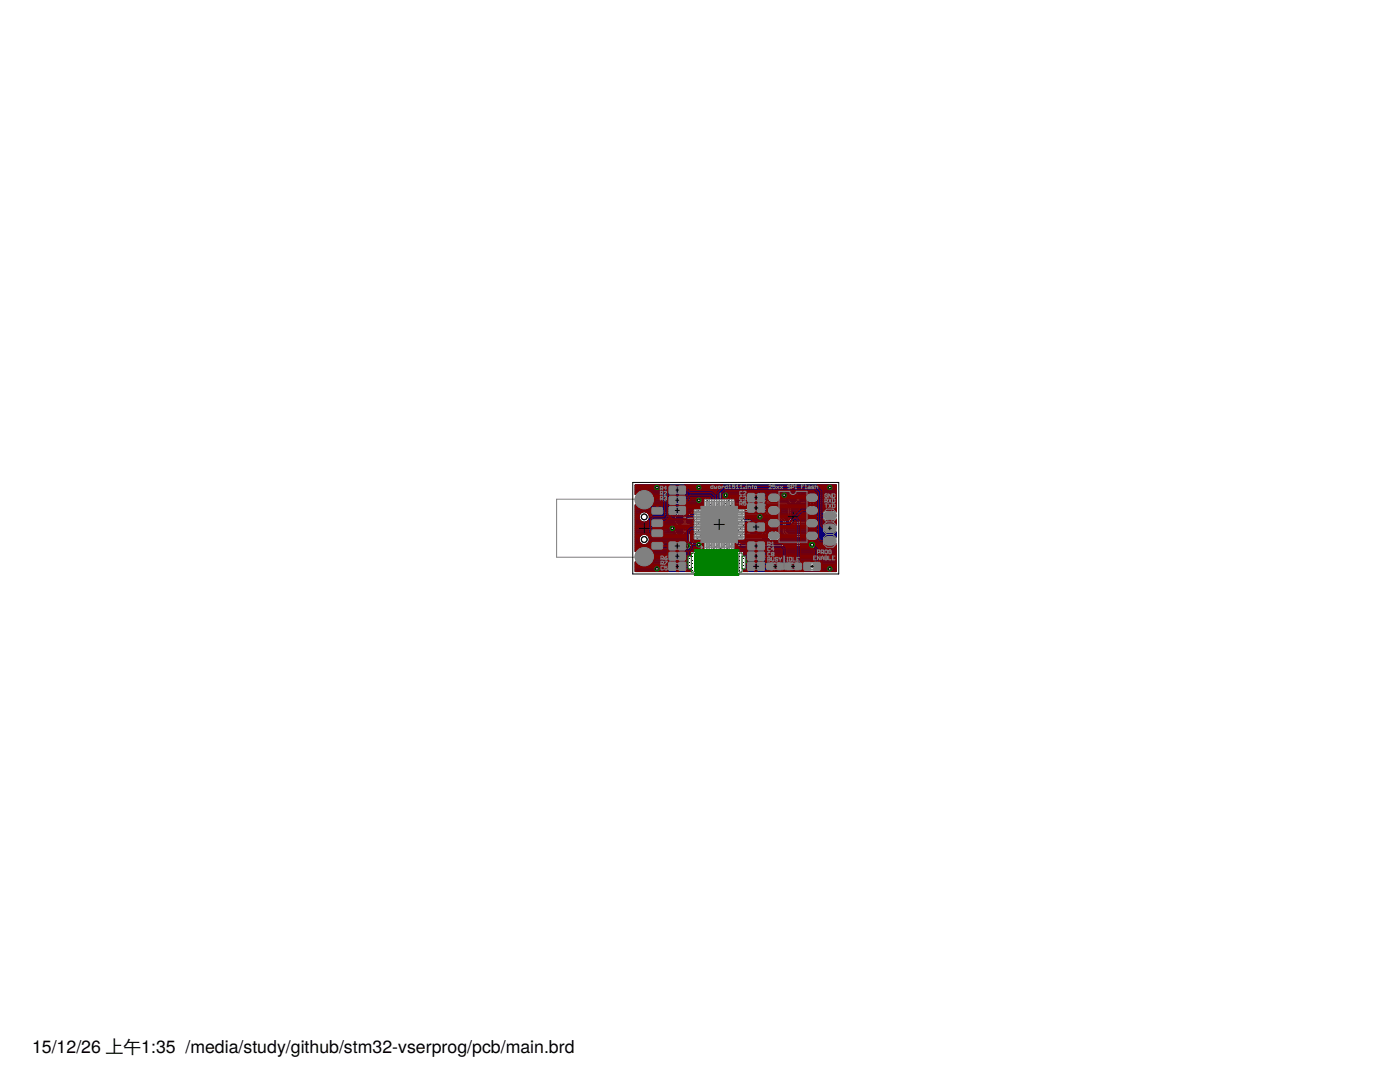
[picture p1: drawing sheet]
<svg xmlns="http://www.w3.org/2000/svg" width="279mm" height="216mm" viewBox="0 0 279 216" stroke-linecap="round" stroke-linejoin="round" font-family="sans-serif">
<defs><g id="words">
<text font-size="3.5" x="6.4" y="210">15/12/26 上午1:35 /media/study/github/stm32-vserprog/pcb/main.brd</text>
</g></defs>
<path d="M159 99.3h.5M159.3 99.1v.5M136.4 103.6h.6M136.4 105.7h.5M136.7 103.3v.6M136.7 105.4v.5M142.8 104.6h1.5M143.5 103.9v1.5M149 105.7h.7M149 103.6h.7M149.4 103.3v.7M149.4 105.3v.7" fill="none" stroke="#000" stroke-width=".2"/>
<g fill="none" stroke="#808080" stroke-width=".2">
<path d="M155.7 99.4h.5M156.2 98.9l-.3-.2v.7M156.4 98.8l.2-.1 .3 .1v.5l-.1 .1-.4-.1M158.3 98.7h1.9M158.3 99.9h1.9M133.1 105.3l.5 .3M133.2 105.6h.4v.3l-.4 .1-.1-.1zM133.6 104.3h-.5l.5 .7M133.9 105.4l.1-.1 .3 .1v.5l-.1 .1-.3-.1M133.9 104.4l.1-.1 .3 .1v.5l-.1 .1-.3-.1M135.8 105.1h1.8M135.8 106.3h1.8"/>
<path d="M135.8 103h1.8M135.8 104.2h1.8M139.5 107.2l.8 .8M139.5 107.6h.8M139.9 107.2v.8M140.3 107.2l-.8 .8M141.7 104.3h-1.8v.8h1.8M141.7 101.3h3.7v6.7h-3.7zM141.7 106.5h-1.8v.8h1.8M141.7 102h-1.8v.7h1.8M145.4 103.1h1.8v3.1h-1.8M148.4 101.9l.3-.2 .1 .6"/>
<path d="M148.4 101.9l.1 .6 .3-.2M148.4 101.9l.4 .4M148.4 105.1h1.9M148.4 106.3h1.9M148.4 103h1.9M148.4 104.2h1.9M149.1 101.1l.5-.1-.1-.3-.4 .1v.5l.1 .2 .4-.2M149.1 102.5h.5M149.6 102l-.2-.3v.8M149.8 100.8l.2-.1 .3 .1-.1 .7-.4-.2M149.8 101.9l.2-.2 .3 .2-.1 .6-.4-.2"/>
</g>
<g fill="#808080" stroke="#808080" stroke-width=".2">
<path d="M137.2 105h.5v1.3h-.5z"/>
<path d="M135.7 105h.5v1.3h-.5z"/>
<path d="M137.2 103h.5v1.3h-.5z"/>
<path d="M135.7 103h.5v1.3h-.5z"/>
<path d="M148.4 103h.5v1.3h-.5z"/>
<path d="M149.9 103h.5v1.3h-.5z"/>
<path d="M148.4 105h.5v1.3h-.5z"/>
<path d="M149.9 105h.5v1.3h-.5z"/>
<path d="M159.8 98.7h.5v1.3h-.5z"/>
<path d="M158.3 98.7h.5v1.3h-.5z"/>
</g>
<g fill="#000080" stroke="#000080" stroke-width=".2">
<path d="M137.1 104.9h1.2v1.5h-1.2z" fill-rule="evenodd"/>
<path d="M135.1 104.9h1.2v1.5h-1.2z" fill-rule="evenodd"/>
<path d="M137.1 102.9h1.2v1.5h-1.2z" fill-rule="evenodd"/>
<path d="M135.1 102.9h1.2v1.5h-1.2z" fill-rule="evenodd"/>
<path d="M147.8 102.9h1.2v1.5h-1.2z" fill-rule="evenodd"/>
<path d="M149.8 102.9h1.1v1.5h-1.1z" fill-rule="evenodd"/>
<path d="M147.8 104.9h1.2v1.5h-1.2z" fill-rule="evenodd"/>
<path d="M149.8 104.9h1.1v1.5h-1.1z" fill-rule="evenodd"/>
<path d="M159.7 98.6h1.2v1.4h-1.2z" fill-rule="evenodd"/>
<path d="M157.7 98.6h1.1v1.4h-1.1z" fill-rule="evenodd"/>
<path d="M139.6 106.6h1.5v.7h-1.5z" fill-rule="evenodd"/>
<path d="M139.6 104.3h1.5v.7h-1.5z" fill-rule="evenodd"/>
<path d="M139.6 102h1.5v.7h-1.5z" fill-rule="evenodd"/>
<path d="M146 103.2h1.5v2.9h-1.5z" fill-rule="evenodd"/>
</g>
<g fill="none" stroke="#000080" stroke-width=".42">
<path d="M126.9 98.4h.1M126.9 98h.4M126.9 97.6h1.2M126.9 97.2h39.9M126.9 96.9h39.9M129 97.6h37.8M129.8 98h37M130.2 98.4h23.6M130.5 98.7h22.8M130.6 99.1h22.5M130.7 99.9h21.8M130.7 99.5h22.1"/>
<path d="M153.1 99.1l-.9 1h-8.1l-1.3 1.3v1.3l-.3 .5M153.3 98.7l.6-.4h1.1l.6 .4M153.3 98.7l-.2 .4M155.2 98.4h2.1M155.6 98.7l.2 .4M155.6 98.7h1.6M155.7 99.9h1.5M155.8 99.1v.4l-.4 .6h1.5l1.1 1v2.3l.5 .5h2.3l.7-.5h1.1a1.04 1.04 0 0 1 .8 1 1.04 1.04 0 0 1-.8 1h-1.1l-.7-.5h-2.7l-1.1-1.1v-2.3l-.5-.4h-1.1a.99 .99 0 0 1 0 1.5h.5l1.1 1.1v2.3l.4 .4h3.4l.7-.5h1.1a1.01 1.01 0 0 1 .8 1.1 1.01 1.01 0 0 1-1 .9 .84 .84 0 0 1 .3 1.3 .84 .84 0 0 1-1.3 0h-21.3a.8 .8 0 0 1-1.2 .1 .8 .8 0 0 1 0-1.2 .8 .8 0 0 1 1.2 .1h21.3l.3-.3a.95 .95 0 0 1-.9-.5h-3.8l-1-1v-2.3l-.6-.5a1.03 1.03 0 0 1 .4 1.1 1.03 1.03 0 0 1-.8 .7h-1.1l-.6-.4-.3 .4v1.6a1.12 1.12 0 0 0 1 1h.9a1.12 1.12 0 0 0 1-1.1 1.12 1.12 0 0 0-1-1.1h-.9a1.12 1.12 0 0 0-1 1M155.8 99.5h1.4M155.8 99.1h1.4M158.2 99.9h.2M158.2 99.5h.2"/>
<path d="M158.2 99.1h.2M158.2 98.7h.2M158.2 98.4h.2M159.3 98.4h.1M160.3 99.3h1.8v2.6M161.1 98.4h.3M161.2 98.4l-.4-.2h-1.1l-.4 .2a.83 .83 0 0 0-.9-.3v1.1h-1.2v-.8a.83 .83 0 0 1 1-.3v2.5M161.2 98.4h.1M161.2 98.4l.3-.1h1.1l.7 .4M162.8 98.4h4M163.3 99.9l-.7 .4v.5l.4 .2M163.3 98.7l.1 .4"/>
<path d="M163.3 99.9h3.5M163.3 98.7h3.5M163.4 99.1l-.1 .8M163.4 99.5h3.4M163.4 99.1h3.4M126.9 102.8h.6M126.9 103.6h.6M126.9 102.5h.7M126.9 107h.7M126.9 107.7h.5M126.9 113.7h39.9M126.9 113.3h39.9"/>
<path d="M126.9 112.9h.7M126.9 112.6h.2M126.9 109.6h.2M126.9 109.2h.7M126.9 108.8h9.5M126.9 108.5h.9M126.9 108.1h.6M126.9 107.3h.6M126.9 106.6h1.2M126.9 106.2h7.7M126.9 105.9h7.7M126.9 105.5h7.7"/>
<path d="M126.9 105.1h7.7M126.9 104.7h7.8M126.9 104.4h7.7M126.9 104h.9M126.9 103.2h.5M126.9 102.1h1.2M126.9 101.7h1M126.9 101.4h.3M129 106.6h5.7M129 102.1h8.8M129.2 101.7h9M129.3 108.5h7.3"/>
<path d="M129.3 104h5.3M129.5 102.5h5.4M129.5 107h7.8M129.5 109.2h7M129.6 112.9h10.3M129.6 103.6h6M129.6 108.1h7.5M129.7 102.8h4.9M129.7 107.3h7.6M129.7 107.7h7.6M129.7 103.2h4.9M129.9 101.4h12.9"/>
<path d="M130 109.6h6.7M130.1 112.6h9.6M130.3 101h12.9M130.4 112.2h9.2M130.4 110h36.4M130.5 100.6h13.1M130.5 111.8h9.2M130.5 110.3h36.3M130.6 100.2h13.4M130.7 111.5h9.3M130.7 111.1h36.1M130.7 110.7h36.1"/>
<path d="M134.6 104.4v-.7h1.2v1.8h-1.2l.1-.9M134.6 104.4l.1 .2M134.7 104.6h.1M134.7 104.6l.1 .1M135.6 102.8h.2M135.6 102.5h.2M135.6 106.6h.2M135.6 106.2h.2M135.6 105.9h.2M135.6 105.5h.2M135.6 105.1h.2M135.6 104.7h.2"/>
<path d="M135.6 104.4h.2M135.6 104h.2M135.6 103.2h.2M136.4 108.8a.8 .8 0 0 0 .6 .9 .8 .8 0 0 0 1-.6M136.5 102.5h.9l.9-.8 2.7-.1 .5 .4-.1 .8M136.7 106.6h.1M137 108.2h.1M137 108.2l-.5 .3-.1 .3M137.2 102.5l-.5 .3-.3-.4h-.6v1.1h-1.2l.1-.8a.82 .82 0 0 1 .9-.3v4.5a.79 .79 0 0 1-1-.6v-.5h1.2v1.1h.5l.4-.4 .2 .2 .4 .1v1.1l-.3 .3M137.7 109.6h29.1M137.9 109.2h1M138 109.1h.1"/>
<path d="M138.2 108.8h.5M138.6 108.5h.1M138.6 107h9.3M138.6 107.7h.8M138.6 108.1h.4M138.6 107.3h.5M138.6 106.6h.5M138.6 104.7h.6M138.7 104.4h.5M138.7 103.6h3.8M138.7 106.2h.7M138.7 105.9h6.9"/>
<path d="M138.7 105.5h6.9M138.7 105.1h.6M138.7 104h.7M138.7 103.2h3.8M139.1 106.9h2.5M139.1 106.6a.85 .85 0 0 0 .6 1.2l1.5-.1M139.2 104.4l.1 .8 .4 .2h5.9v.6l.2 .4 1.6 .1 1.2 1.2M139.3 106.2l.4-.1h1.2l.5 .2 .2 .3M139.3 106.2l-.2 .4M140 108.1h21.5M140.1 109.2h21.3M140.3 106.1v1.7"/>
<path d="M140.3 107.7h.1M140.3 107.3h.1M140.3 106.6h.1M140.3 106.2h.1M140.8 105.4h.1M141.2 103.9h.1M141.2 105.4h.1M141.3 107.7h12M141.3 111.5h3.5M141.3 101.7h1.5M141.3 106.2h4.3M141.4 112.9h3.3"/>
<path d="M141.4 102.8h1.3M141.4 102.8l-.4 .3h-2.3l-.1 5.2-.6 .8M141.5 102.5h1.3M141.5 102.1h1.3M141.5 111.8h3M141.6 106.6v.1a.88 .88 0 0 1-.4 1M141.6 107.3h6.7M141.6 106.6h5.9M141.6 112.6h2.9M141.6 112.2h2.8M141.8 105.4h.1M141.9 103.9h-.1"/>
<path d="M142.2 103.9h.1M142.2 105.4h.1M142.5 103.2l.2 .7h-3h-.3l-.2 .5M146.1 111.5h20.7M146.2 112.9h20.6M146.4 111.8h20.4M146.4 112.6h20.4M146.5 112.2h20.3M150.2 103.7h1.3v.5a.54 .54 0 0 0 0 .8v.5h-1.3zM150.2 105.5h.3M150.2 105.1h.3M150.2 104.7h.3"/>
<path d="M150.2 104.4h.3M150.2 104h.3M150.5 103.6h3l-.2 .2h-.3l-1.1 1.1v1.5l-.2 .2h-.4l.2-.8h-1v-2.3h1l-.1-.7h1.1l.7 .8M151.3 104.6h.1M151.4 106.6h.3M151.4 104.7h.7M151.4 104.4h1M151.5 106.2h.4M151.5 105.9h.4M151.5 105.5h.4M151.5 105.1h.4M151.5 104h1.3"/>
<path d="M151.5 103.2h1.4M152.5 107.3h.6M152.9 107h.1M153 106.9l-.9 .8M153 106.6h.1M153 106.2h.2M153 105.9h.8M153 105.5h3M153 106.9h2.9M153.2 105.1h.2M154.5 107h.1M154.5 105.8v2.2"/>
<path d="M154.5 107.7h.1M154.5 107.3h.1M154.5 106.6h.1M154.5 106.2h.1M154.5 105.9h.1M154.5 104.4h-1.3l-.8 .8v1.5l-.5 .5h-3l-.5-.5v-1M155.1 105.9h.9M155.5 105.1h.5M155.6 107.7h5.5M155.6 102.5h1.4M155.7 106.2h.3M155.7 101.4h1.1"/>
<path d="M155.7 104h.2M155.7 104.7h.3M155.8 102.1h1.2M155.8 104.4h.2M155.8 101.7h1.2M155.8 107.3h1.2M155.9 106.6h.3M155.9 107h.7M156.1 102.8h.9M156.5 103.2h.5M156.9 103.6h.1M157 105.9h7.2"/>
<path d="M157 105.5h7.1M157 105.1h4M157 104.7h.9M157 104.4h.5M157 104h.2M157.1 100.2h.2M157.2 100.4h.1M157.2 106.2h3.8M157.4 100.6h4.1M157.8 100.6l-.6-.4v-.8h1.2v1.2M157.8 101h3.4M158 102.8h3.5"/>
<path d="M158 102.5h2.9M158 103.2h6.1M158 102.1h2.7M158 101.7h2.7M158 101.4h2.8M158.2 103.6h2.9M158.2 100.2h.2M159.3 100.2h.1M161.1 100.2h.2M161.2 101a1.04 1.04 0 0 0-.5 1 1.04 1.04 0 0 0 .8 .9h1.1a1.04 1.04 0 0 0 .8-.9 1.04 1.04 0 0 0-.4-1M161.2 100.2l-.4 .3h-1.1l-.4-.4-.2 .3-.4 .2M161.2 100.2h.1"/>
<path d="M161.2 100.2l.3 .1v.5l-.3 .2M162.6 100.6h4.2M162.6 108.1h1.5M162.7 109.2h4.1M162.8 100.2h4M162.9 108.5h1.4M162.9 108.8h1.6M163 101h3.8M163 107.7h1.1M163 103.6h1.3M163.1 105.1h1M163.1 106.2h1.4"/>
<path d="M163.2 102.5h.9M163.3 101.4h3.5M163.3 107.3h1M163.3 104h1.4M163.3 104.7h1M163.4 106.6h3.4M163.4 102.1h.9M163.4 107h1.3M163.4 104.4h1.4M163.4 101.7h1.4M164 102.8a1.24 1.24 0 0 1 1.6-1.2v2.5l-.8-.1M165.6 103.6h.1"/>
<path d="M165.6 102.5h.1M165.6 104h.1M165.6 103.2h.1M165.6 102.1h.1M165.6 101.7h.1M166.4 104.4h.4M166.5 101.7l-.8-.1v1.2h-3.1M166.5 101.7l.3 .3v-5.1h-39.9v1.5a2.14 2.14 0 0 1 3.1-.3 2.14 2.14 0 0 1 0 3.2 2.14 2.14 0 0 1-3.1-.3v8.8a2.14 2.14 0 0 1 3.1-.3 2.14 2.14 0 0 1 0 3.2 2.14 2.14 0 0 1-3.1-.3v1.5h39.9v-5.2l-.6 .4h-1.2a1.14 1.14 0 0 1-.9-1.4M166.5 101.7h.3M166.5 104h.3M166.6 107h.2M166.7 108.8h.1"/>
<path d="M166.8 106.2h.1M166.8 103.8l-.5 .3h-.6v-1.2h-1.7a1.18 1.18 0 0 0 .8 1.1M166.8 103.8h.1M166.8 103.8v.8l-.6-.3h-1.2a1.13 1.13 0 0 0-.9 1.1 1.13 1.13 0 0 0 .9 1.1h1.2l.6-.3v1l-.6-.4h-1.2l-.7 .5-.2 .4"/>
<circle cx="128.6" cy="103.2" r="1.15"/>
<circle cx="128.6" cy="107.6" r="1.15"/>
<circle cx="140.6" cy="112.2" r="1.04"/>
<circle cx="145.4" cy="112.3" r="1.03"/>
</g>
<path d="M140.3 104.6h1.7M146.3 103.4l.2 1 .2 .2" fill="none" stroke="#000080" stroke-width=".32"/>
<path d="M140.3 104.6h6.4" fill="none" stroke="#000080" stroke-width=".83"/>
<path d="M137.7 105.7h.1M138 105.4l-.3 .3M138 103.4l-.3 .2M140.3 102.3l-1.8 .1-.5 .5v5.3l-.8 .7M148.4 103.6h-1.3l-.3 .3v.6l-.2 .3v.9h1.8" fill="none" stroke="#000080" stroke-width=".61"/>
<path d="M154.5 99.3h-.8l-1.3 1.3h-8.1l-1 1v1.8M139.5 108.7h22.6M144 101.9l.8-.8h7.9l.5-.5h3.5l.8 .7v2.3l.8 .8h3.8M145.3 101.9h9.2M145.3 103.4v-.5l.5-.5h6.9l.7 .7h2.3l.8 .8v2.3l.7 .7h4.9" fill="none" stroke="#000080" stroke-width=".25"/>
<circle cx="128.6" cy="99.7" r="1.76" fill="#008000" stroke="#008000" stroke-width=".2"/>
<circle cx="128.6" cy="99.7" r="1.25" fill="#fff" stroke="#000" stroke-width=".2"/>
<circle cx="128.6" cy="111.1" r="1.76" fill="#008000" stroke="#008000" stroke-width=".2"/>
<circle cx="128.6" cy="111.1" r="1.25" fill="#fff" stroke="#000" stroke-width=".2"/>
<path d="M154.1 99.3h.7" fill="none" stroke="#008000" stroke-width="1.3"/>
<circle cx="154.5" cy="99.3" r=".4" fill="#fff" stroke="#000" stroke-width=".2"/>
<path d="M154.1 101.9h.7" fill="none" stroke="#008000" stroke-width="1.3"/>
<circle cx="154.5" cy="101.9" r=".4" fill="#fff" stroke="#000" stroke-width=".2"/>
<path d="M154.1 104.4h.7" fill="none" stroke="#008000" stroke-width="1.3"/>
<circle cx="154.5" cy="104.4" r=".4" fill="#fff" stroke="#000" stroke-width=".2"/>
<path d="M154.1 106.9h.7" fill="none" stroke="#008000" stroke-width="1.3"/>
<circle cx="154.5" cy="106.9" r=".4" fill="#fff" stroke="#000" stroke-width=".2"/>
<path d="M161.7 106.9h.7" fill="none" stroke="#008000" stroke-width="1.3"/>
<circle cx="162.1" cy="106.9" r=".4" fill="#fff" stroke="#000" stroke-width=".2"/>
<path d="M161.7 104.4h.7" fill="none" stroke="#008000" stroke-width="1.3"/>
<circle cx="162.1" cy="104.4" r=".4" fill="#fff" stroke="#000" stroke-width=".2"/>
<path d="M161.7 101.9h.7" fill="none" stroke="#008000" stroke-width="1.3"/>
<circle cx="162.1" cy="101.9" r=".4" fill="#fff" stroke="#000" stroke-width=".2"/>
<path d="M161.7 99.3h.7" fill="none" stroke="#008000" stroke-width="1.3"/>
<circle cx="162.1" cy="99.3" r=".4" fill="#fff" stroke="#000" stroke-width=".2"/>
<circle cx="145.4" cy="112.2" r=".66" fill="#008000" stroke="#008000" stroke-width=".2"/>
<circle cx="145.4" cy="112.2" r=".4" fill="#fff" stroke="#000" stroke-width=".2"/>
<circle cx="140.6" cy="112.2" r=".66" fill="#008000" stroke="#008000" stroke-width=".2"/>
<circle cx="140.6" cy="112.2" r=".4" fill="#fff" stroke="#000" stroke-width=".2"/>
<path d="M165.2 107.9h.8" fill="none" stroke="#008000" stroke-width="1.5"/>
<circle cx="165.6" cy="107.9" r=".51" fill="#fff" stroke="#000" stroke-width=".2"/>
<path d="M165.2 105.4h.8" fill="none" stroke="#008000" stroke-width="1.5"/>
<circle cx="165.6" cy="105.4" r=".51" fill="#fff" stroke="#000" stroke-width=".2"/>
<path d="M165.2 102.9h.8" fill="none" stroke="#008000" stroke-width="1.5"/>
<circle cx="165.6" cy="102.9" r=".51" fill="#fff" stroke="#000" stroke-width=".2"/>
<circle cx="131.1" cy="97.3" r=".42" fill="#008000" stroke="#008000" stroke-width=".2"/>
<circle cx="131.1" cy="97.3" r=".25" fill="#fff" stroke="#000" stroke-width=".2"/>
<circle cx="144.8" cy="98.8" r=".42" fill="#008000" stroke="#008000" stroke-width=".2"/>
<circle cx="144.8" cy="98.8" r=".25" fill="#fff" stroke="#000" stroke-width=".2"/>
<circle cx="131.1" cy="113.5" r=".42" fill="#008000" stroke="#008000" stroke-width=".2"/>
<circle cx="131.1" cy="113.5" r=".25" fill="#fff" stroke="#000" stroke-width=".2"/>
<circle cx="165.6" cy="113.5" r=".42" fill="#008000" stroke="#008000" stroke-width=".2"/>
<circle cx="165.6" cy="113.5" r=".25" fill="#fff" stroke="#000" stroke-width=".2"/>
<circle cx="139.5" cy="99.8" r=".42" fill="#008000" stroke="#008000" stroke-width=".2"/>
<circle cx="139.5" cy="99.8" r=".25" fill="#fff" stroke="#000" stroke-width=".2"/>
<circle cx="142" cy="101.9" r=".42" fill="#008000" stroke="#008000" stroke-width=".2"/>
<circle cx="142" cy="101.9" r=".25" fill="#fff" stroke="#000" stroke-width=".2"/>
<circle cx="144.8" cy="110.2" r=".42" fill="#008000" stroke="#008000" stroke-width=".2"/>
<circle cx="144.8" cy="110.2" r=".25" fill="#fff" stroke="#000" stroke-width=".2"/>
<circle cx="151.7" cy="103.1" r=".42" fill="#008000" stroke="#008000" stroke-width=".2"/>
<circle cx="151.7" cy="103.1" r=".25" fill="#fff" stroke="#000" stroke-width=".2"/>
<circle cx="130.6" cy="101.9" r=".42" fill="#008000" stroke="#008000" stroke-width=".2"/>
<circle cx="130.6" cy="101.9" r=".25" fill="#fff" stroke="#000" stroke-width=".2"/>
<circle cx="131.6" cy="101.9" r=".42" fill="#008000" stroke="#008000" stroke-width=".2"/>
<circle cx="131.6" cy="101.9" r=".25" fill="#fff" stroke="#000" stroke-width=".2"/>
<circle cx="134.2" cy="105.4" r=".42" fill="#008000" stroke="#008000" stroke-width=".2"/>
<circle cx="134.2" cy="105.4" r=".25" fill="#fff" stroke="#000" stroke-width=".2"/>
<circle cx="143.5" cy="107.4" r=".42" fill="#008000" stroke="#008000" stroke-width=".2"/>
<circle cx="143.5" cy="107.4" r=".25" fill="#fff" stroke="#000" stroke-width=".2"/>
<circle cx="140.7" cy="106.4" r=".42" fill="#008000" stroke="#008000" stroke-width=".2"/>
<circle cx="140.7" cy="106.4" r=".25" fill="#fff" stroke="#000" stroke-width=".2"/>
<circle cx="156.5" cy="98.8" r=".42" fill="#008000" stroke="#008000" stroke-width=".2"/>
<circle cx="156.5" cy="98.8" r=".25" fill="#fff" stroke="#000" stroke-width=".2"/>
<circle cx="139.5" cy="97.3" r=".42" fill="#008000" stroke="#008000" stroke-width=".2"/>
<circle cx="139.5" cy="97.3" r=".25" fill="#fff" stroke="#000" stroke-width=".2"/>
<circle cx="143" cy="113.5" r=".42" fill="#008000" stroke="#008000" stroke-width=".2"/>
<circle cx="143" cy="113.5" r=".25" fill="#fff" stroke="#000" stroke-width=".2"/>
<circle cx="148.6" cy="112" r=".42" fill="#008000" stroke="#008000" stroke-width=".2"/>
<circle cx="148.6" cy="112" r=".25" fill="#fff" stroke="#000" stroke-width=".2"/>
<circle cx="141.2" cy="110.2" r=".42" fill="#008000" stroke="#008000" stroke-width=".2"/>
<circle cx="141.2" cy="110.2" r=".25" fill="#fff" stroke="#000" stroke-width=".2"/>
<circle cx="137.5" cy="112" r=".42" fill="#008000" stroke="#008000" stroke-width=".2"/>
<circle cx="137.5" cy="112" r=".25" fill="#fff" stroke="#000" stroke-width=".2"/>
<circle cx="165.6" cy="97.3" r=".42" fill="#008000" stroke="#008000" stroke-width=".2"/>
<circle cx="165.6" cy="97.3" r=".25" fill="#fff" stroke="#000" stroke-width=".2"/>
<circle cx="142" cy="104.6" r=".42" fill="#008000" stroke="#008000" stroke-width=".2"/>
<circle cx="142" cy="104.6" r=".25" fill="#fff" stroke="#000" stroke-width=".2"/>
<circle cx="146.3" cy="103.4" r=".42" fill="#008000" stroke="#008000" stroke-width=".2"/>
<circle cx="146.3" cy="103.4" r=".25" fill="#fff" stroke="#000" stroke-width=".2"/>
<circle cx="141" cy="104.6" r=".42" fill="#008000" stroke="#008000" stroke-width=".2"/>
<circle cx="141" cy="104.6" r=".25" fill="#fff" stroke="#000" stroke-width=".2"/>
<circle cx="137.2" cy="108.9" r=".42" fill="#008000" stroke="#008000" stroke-width=".2"/>
<circle cx="137.2" cy="108.9" r=".25" fill="#fff" stroke="#000" stroke-width=".2"/>
<circle cx="139.5" cy="108.7" r=".42" fill="#008000" stroke="#008000" stroke-width=".2"/>
<circle cx="139.5" cy="108.7" r=".25" fill="#fff" stroke="#000" stroke-width=".2"/>
<circle cx="162.1" cy="108.7" r=".49" fill="#008000" stroke="#008000" stroke-width=".2"/>
<circle cx="162.1" cy="108.7" r=".3" fill="#fff" stroke="#000" stroke-width=".2"/>
<circle cx="143.3" cy="103.4" r=".42" fill="#008000" stroke="#008000" stroke-width=".2"/>
<circle cx="143.3" cy="103.4" r=".25" fill="#fff" stroke="#000" stroke-width=".2"/>
<circle cx="144" cy="101.9" r=".42" fill="#008000" stroke="#008000" stroke-width=".2"/>
<circle cx="144" cy="101.9" r=".25" fill="#fff" stroke="#000" stroke-width=".2"/>
<circle cx="145.3" cy="101.9" r=".42" fill="#008000" stroke="#008000" stroke-width=".2"/>
<circle cx="145.3" cy="101.9" r=".25" fill="#fff" stroke="#000" stroke-width=".2"/>
<circle cx="145.3" cy="103.4" r=".42" fill="#008000" stroke="#008000" stroke-width=".2"/>
<circle cx="145.3" cy="103.4" r=".25" fill="#fff" stroke="#000" stroke-width=".2"/>
<g fill="#800000" stroke="#800000" stroke-width=".2">
<path d="M149.3 100.6h1.2v1.5h-1.2z" fill-rule="evenodd"/>
<path d="M151.3 100.6h1.2v1.5h-1.2z" fill-rule="evenodd"/>
<path d="M149.3 112.3h1.2v1.4h-1.2z" fill-rule="evenodd"/>
<path d="M151.3 112.3h1.2v1.4h-1.2z" fill-rule="evenodd"/>
<path d="M135.6 112.3h1.1v1.4h-1.1z" fill-rule="evenodd"/>
<path d="M133.6 112.3h1.1v1.4h-1.1z" fill-rule="evenodd"/>
<path d="M149.3 110.2h1.2v1.5h-1.2z" fill-rule="evenodd"/>
<path d="M151.3 110.2h1.2v1.5h-1.2z" fill-rule="evenodd"/>
<path d="M149.3 98.6h1.2v1.4h-1.2z" fill-rule="evenodd"/>
<path d="M151.3 98.6h1.2v1.4h-1.2z" fill-rule="evenodd"/>
<path d="M130.2 108.4h1.9v1h-1.9z" fill-rule="evenodd"/>
<path d="M130.2 105.9h1.9v1h-1.9z" fill-rule="evenodd"/>
<path d="M130.2 103.9h1.9v1h-1.9z" fill-rule="evenodd"/>
<path d="M130.2 101.4h1.9v1h-1.9z" fill-rule="evenodd"/>
<path d="M149.4 104.5h1.1v1.3h-1.1z" fill-rule="evenodd"/>
<path d="M151.3 104.5h1.1v1.3h-1.1z" fill-rule="evenodd"/>
<path d="M151.3 108.3h1.1v1.3h-1.1z" fill-rule="evenodd"/>
<path d="M149.4 108.3h1.1v1.3h-1.1z" fill-rule="evenodd"/>
<path d="M135.5 101.2h1.2v1.3h-1.2z" fill-rule="evenodd"/>
<path d="M133.6 101.2h1.2v1.3h-1.2z" fill-rule="evenodd"/>
<path d="M133.6 97.1h1.2v1.4h-1.2z" fill-rule="evenodd"/>
<path d="M135.5 97.1h1.2v1.4h-1.2z" fill-rule="evenodd"/>
<path d="M133.6 99.2h1.2v1.3h-1.2z" fill-rule="evenodd"/>
<path d="M135.5 99.2h1.2v1.3h-1.2z" fill-rule="evenodd"/>
<path d="M135.5 110.3h1.2v1.3h-1.2z" fill-rule="evenodd"/>
<path d="M133.6 110.3h1.2v1.3h-1.2z" fill-rule="evenodd"/>
<path d="M140.7 108.1l.2 .1v1.2l-.1 .2-.1-.2z" fill-rule="evenodd"/>
<path d="M141.2 108.1l.2 .1v1.2l-.1 .2-.2-.2z" fill-rule="evenodd"/>
<path d="M141.7 108.1l.2 .1v1.2l-.1 .2-.2-.2z" fill-rule="evenodd"/>
<path d="M142.2 108.1l.3 .1v1.2l-.2 .2-.1-.2z" fill-rule="evenodd"/>
<path d="M142.7 108.1l.2 .1v1.2l-.1 .2-.2-.2z" fill-rule="evenodd"/>
<path d="M143.2 108.1l.2 .1v1.2l-.1 .2-.2-.2z" fill-rule="evenodd"/>
<path d="M143.7 108.1l.2 .1v1.2l-.1 .2-.2-.2z" fill-rule="evenodd"/>
<path d="M144.2 108.1l.2 .1v1.2l-.1 .2-.2-.2z" fill-rule="evenodd"/>
<path d="M144.7 108.1l.2 .1v1.2l-.1 .2-.2-.2z" fill-rule="evenodd"/>
<path d="M145.2 108.1l.2 .1v1.2l-.1 .2-.2-.2z" fill-rule="evenodd"/>
<path d="M145.7 108.1l.2 .1v1.2l-.1 .2-.2-.2z" fill-rule="evenodd"/>
<path d="M146.2 108.1l.2 .1v1.2l-.1 .2-.2-.2z" fill-rule="evenodd"/>
<path d="M147 107.3l1.4-.1 .1 .2-.1 .1h-1.3z" fill-rule="evenodd"/>
<path d="M147 106.8l1.4-.1 .1 .2-.1 .1h-1.3z" fill-rule="evenodd"/>
<path d="M147 106.3l1.4-.1 .1 .2-.1 .1h-1.3z" fill-rule="evenodd"/>
<path d="M147 105.8l1.4-.1 .1 .2-.1 .1h-1.3z" fill-rule="evenodd"/>
<path d="M147 105.3h1.4l.1 .1-.1 .2h-1.3z" fill-rule="evenodd"/>
<path d="M147 104.8h1.4l.1 .1-.1 .2h-1.3z" fill-rule="evenodd"/>
<path d="M147 104.3l1.4-.1 .1 .2-.1 .1h-1.3z" fill-rule="evenodd"/>
<path d="M147 103.8l1.4-.1 .1 .2-.1 .1h-1.3z" fill-rule="evenodd"/>
<path d="M147 103.3h1.4l.1 .1-.1 .1h-1.3z" fill-rule="evenodd"/>
<path d="M147 102.8l1.4-.1 .1 .2-.1 .1h-1.3z" fill-rule="evenodd"/>
<path d="M147 102.3l1.4-.1 .1 .2-.1 .1h-1.3z" fill-rule="evenodd"/>
<path d="M147 101.8l1.4-.1 .1 .2-.1 .1h-1.3z" fill-rule="evenodd"/>
<path d="M146.2 99.7l.2 .1v1.2l-.1 .2-.2-.2z" fill-rule="evenodd"/>
<path d="M145.7 99.7l.2 .1v1.2l-.1 .2-.2-.2z" fill-rule="evenodd"/>
<path d="M145.2 99.7l.2 .1v1.2l-.1 .2-.2-.2z" fill-rule="evenodd"/>
<path d="M144.7 99.7l.2 .1v1.2l-.1 .2-.2-.2z" fill-rule="evenodd"/>
<path d="M144.2 99.7l.2 .1v1.2l-.1 .2-.2-.2z" fill-rule="evenodd"/>
<path d="M143.7 99.7l.2 .1v1.2l-.1 .2-.2-.2z" fill-rule="evenodd"/>
<path d="M143.2 99.7l.2 .1v1.2l-.1 .2-.2-.2z" fill-rule="evenodd"/>
<path d="M142.7 99.7l.2 .1v1.2l-.1 .2-.2-.2z" fill-rule="evenodd"/>
<path d="M142.2 99.7l.3 .1v1.2l-.2 .2-.1-.2z" fill-rule="evenodd"/>
<path d="M141.7 99.7l.2 .1v1.2l-.1 .2-.2-.2z" fill-rule="evenodd"/>
<path d="M141.2 99.7l.2 .1v1.2l-.1 .2-.2-.2z" fill-rule="evenodd"/>
<path d="M140.7 99.7l.2 .1v1.2l-.1 .2-.1-.2z" fill-rule="evenodd"/>
<path d="M138.6 101.8l1.3-.1 .2 .2-.2 .1h-1.2z" fill-rule="evenodd"/>
<path d="M138.6 102.3l1.3-.1 .2 .2-.2 .1h-1.2z" fill-rule="evenodd"/>
<path d="M138.6 102.8l1.3-.1 .2 .2-.2 .1h-1.2z" fill-rule="evenodd"/>
<path d="M138.6 103.3h1.3l.2 .1-.2 .1h-1.2z" fill-rule="evenodd"/>
<path d="M138.6 103.8l1.3-.1 .2 .2-.2 .1h-1.2z" fill-rule="evenodd"/>
<path d="M138.6 104.3l1.3-.1 .2 .2-.2 .1h-1.2z" fill-rule="evenodd"/>
<path d="M138.6 104.8h1.3l.2 .1-.2 .2h-1.2z" fill-rule="evenodd"/>
<path d="M138.6 105.3h1.3l.2 .1-.2 .2h-1.2z" fill-rule="evenodd"/>
<path d="M138.6 105.8l1.3-.1 .2 .2-.2 .1h-1.2z" fill-rule="evenodd"/>
<path d="M138.6 106.3l1.3-.1 .2 .2-.2 .1h-1.2z" fill-rule="evenodd"/>
<path d="M138.6 106.8l1.3-.1 .2 .2-.2 .1h-1.2z" fill-rule="evenodd"/>
<path d="M138.6 107.3l1.3-.1 .2 .2-.2 .1h-1.2z" fill-rule="evenodd"/>
<path d="M135.5 108.3h1.2v1.3h-1.2z" fill-rule="evenodd"/>
<path d="M133.6 108.3h1.2v1.3h-1.2z" fill-rule="evenodd"/>
<path d="M156.7 112.5h1v1h-1z" fill-rule="evenodd"/>
<path d="M158.8 112.5h1v1h-1z" fill-rule="evenodd"/>
<path d="M153.1 112.5h1.1v1h-1.1z" fill-rule="evenodd"/>
<path d="M155.2 112.5h1.1v1h-1.1z" fill-rule="evenodd"/>
<path d="M162.4 112.3h1.2v1.4h-1.2z" fill-rule="evenodd"/>
<path d="M160.5 112.3h1.2v1.4h-1.2z" fill-rule="evenodd"/>
</g>
<g fill="none" stroke="#800000" stroke-width=".25">
<path d="M126.8 98h.7M126.8 98.4h.2M126.8 98.6h.1M126.8 98.2h.4M126.8 97.7h1.2M126.8 97.5h6M126.8 97.3h6.5M126.8 97.1h6.5M126.8 96.9h6.7M129.1 97.7h3.5M129.6 98h2.8M129.9 98.2h2.3"/>
<path d="M130.1 98.4h2.1M130.3 98.6h1.9M130.4 98.8h1.8M130.5 99.1h1.7M130.6 99.9h1.6M130.6 99.7h1.6M130.6 99.5h1.6M130.6 99.3h1.6M133.3 97.1l.3-.3h-6.8v1.9a2.05 2.05 0 0 1 2.9-.7 2.05 2.05 0 0 1 .5 3l.8-.1v1.1h-1.2l.1 .6 .2 .2M133.3 97.1v.3h-.3l-.8 .7v2.9M134.2 99.8h-.8l-.3 .3v3l-.5 .5h-2l-.3 .3 .6 .5h.3M134.2 97.8h-1.1l-.5 .5v4.6l-.2 .2h-2.1l-.5 .5v2.6l.3 .2h1.1"/>
<path d="M136.1 97.8h1.1l.5 .5h4.3l.8 .8v1.3M136.7 96.8h7.5l-1.3 1.3v.5l-.7-.7h-4.3l-.5-.5h-.4v-.3zM136.8 96.9h7.4M137 97.3h6.7M137 97.1h6.9M137.5 97.5h6M137.6 99.9h2.8M137.7 97.7h5.6M137.9 99.7l-.5 .5h-.4v.3l-.3 .3M137.9 99.7h2.5M137.9 99.5h2.6M137.9 99.3h3.8"/>
<path d="M141.3 99.3v2.2M141.3 99.9h.1M141.3 99.7h.1M141.3 99.5h.1M141.6 99.4l-.2-.1-.8 .1-.2 .3v4.6M141.6 99.4h.2l-.2-.2h-3.7v.5M141.6 99.4h.1M142.2 98h.8M142.5 98.2h.4M142.7 98.4h.2M144.2 99.3h4.8M144.2 99.1h4.8"/>
<path d="M144.2 98.8h4.8M144.3 98.6h4.7M144.5 98.4h4.6M144.7 98.2h6.6M146.5 99.5h2.5M146.7 99.9h2.3M146.7 99.7h2.3M150.7 98.4h.3M150.8 99.9h.1M150.8 99.7h.1M150.8 99.5h.1M150.8 99.3h1"/>
<path d="M150.8 99.1h.1M150.8 98.8h.1M150.8 98.6h.1M150.9 99.9v-.5h2v.5M150.9 99.9v.3M151.8 98.4h.2M151.8 99.9h.2M151.8 99.7h.2M151.8 99.5h.2M151.8 99.1h.2M151.8 98.8h.2M151.8 98.6h.2"/>
<path d="M151.8 98.2h.2M152 99.3h1.2M152.5 98.2h10.1M152.8 98.4h2.2a.96 .96 0 0 1 .7 1.1M152.9 98.6h.6M152.9 99.9l-.1 .5M152.9 99.9h.5M152.9 99.7h.4M152.9 99.5h.3M152.9 99.1h.3M152.9 98.8h.4M153.2 99.5l.4 .6 .3 .1 1.4-.1 .4-.6"/>
<path d="M153.9 98.4a.96 .96 0 0 0-.7 1.1M155 98.4h6.5M155.4 98.6h5.7M155.5 99.9h5.5M155.6 98.8h5.3M155.6 99.7h5.3M155.7 99.1h5.1M155.7 99.5h5.1M155.7 99.3h5.1M160.8 99.5l.1 .3 .6 .4 1.4-.1M162.6 98.4h.3M162.9 98.5l-.5-.6h-17.4l-.8 .8v.7h2.3l.2 .3v1.5l-.2 .3h-.6"/>
<path d="M162.9 98.5l-.3-.1h-1.1a.92 .92 0 0 0-.7 1.1M162.9 98.5v.1M163.2 96.9h3.7M163.4 97.1h3.5M163.7 97.3h3.2M163.9 97.5h3M164.1 97.7h2.8M164.3 98h2.6M164.3 98.4h2.6M164.3 99.9h2.6M164.3 99.7h2.6M164.3 99.5h2.6"/>
<path d="M164.3 99.3h2.6M164.3 99.1h2.6M164.3 98.8h2.6M164.3 98.6h2.6M164.3 98.2h2.6M126.8 103.9h1.1M126.8 101.5h.8M126.8 109.5h.5M126.8 109.1h3.1M126.8 101.7h3M126.8 107.3h.8M126.8 105.3h2.6"/>
<path d="M126.8 103.5h.8M126.8 103.3h.7M126.8 107.7h.7M126.8 108.8h3.1M126.8 112.6h.4M126.8 107.9h.8M126.8 104.4h2.6M126.8 104.8h2.6M126.8 106.2h2.6M126.8 102.4h1M126.8 109.9h.1M126.8 113.9h6.5"/>
<path d="M126.8 113.7h6.4M126.8 113.5h6.3M126.8 113.3h6.3M126.8 113.1h1.2M126.8 112.8h.6M126.8 112.4h.2M126.8 112.2h.1M126.8 109.7h.3M126.8 109.3h.8M126.8 108.6h1.3M126.8 108.4h1M126.8 108.2h.8"/>
<path d="M126.8 107.5h.7M126.8 107.1h.9M126.8 106.8h1.1M126.8 106.6h1.5M126.8 106.4h2.7M126.8 105.9h2.6M126.8 105.7h2.6M126.8 105.5h2.6M126.8 105.1h2.6M126.8 104.6h2.6M126.8 104.2h1.4M126.8 103.7h.9"/>
<path d="M126.8 103.1h.7M126.8 102.8h.8M126.8 102.6h.8M126.8 102.2h1.4M126.8 102h4.2M126.8 101.3h.5M126.8 101.1h.2M126.8 100.8h.1M127.4 112.8l-.6-.7v1.9h6.5M127.4 112.8l.8 .3h.8l.7-.3M128.2 101.7l-.8-.3-.6-.7v9.4v-.2M128.2 109.1l-.8 .3-.6 .5"/>
<path d="M128.8 106.6h.9M128.9 104.2h.5M128.9 102.2h.9M129 109.1l.7 .3 .6 .5M129 108.6h.9M129.2 113.1h4.8M129.2 106.8h.7M129.3 103.9h.1M129.3 102.4h.5M129.3 108.4h.6M129.5 107.1h.5M129.5 102.6h.4"/>
<path d="M129.5 109.3h.4M129.5 108.2h.5M129.5 101.5h.3M129.6 107.3h7.4M129.6 107.9h4M129.6 102.8h.4M129.6 107.7h7.4M129.6 107.5h7.4M129.6 103.1h.2M129.7 112.8h3.4M129.8 109.5h.1M129.9 112.6h3.2"/>
<path d="M130.1 109.7h.1M130.1 102.8l-.5 .5a1.07 1.07 0 0 0-1.3-1.2 1.07 1.07 0 0 0-.6 1.7 1.07 1.07 0 0 0 1.7 0v2.5l.8 1M130.2 112.4h2.9M130.2 105.5h7.1M130.3 109.9l.3 .8v.8M130.3 109.9h3.2M130.3 100.8h1.9M130.3 112.2h2.9M130.4 110.2h2.9M130.4 100.6h1.8M130.4 111.9h3M130.5 110.4h2.7"/>
<path d="M130.5 100.4h1.7M130.5 111.7h2.7M130.6 110.6h2.6M130.6 100.2h1.6M130.6 111.5l-.3 .7-.6 .6M130.6 111.5h2.6M130.6 111.3h2.6M130.6 111h3.5M130.6 110.8h2.6M131 101.5h.3M131 101.7h.3M131 101.3h.3"/>
<path d="M131 101.1h.3M131.3 102h.9M132.2 109.7h1.1M132.2 101h.1M132.2 101l-.9-.1v1.1h.9v-.2h-2.4v-.5l-.8 .4M132.3 108.2h1M132.3 105.7h4.8M132.4 107.1h4.6M132.4 105.1h5.3M132.4 104.4h5.9M132.4 104.8h5.9M132.4 106.2h4.6"/>
<path d="M132.4 106.8h4.6M132.4 106.6h4.6M132.4 106.4h4.6M132.4 105.9h4.6M132.4 104.6h6M132.4 104.2h5.9M132.9 103.9h5.4M133.1 103.7h5.2M133.2 113.7l.1 .3M133.2 112.2l-.1 .7h2.1M133.2 112.2l.2-.2-.2-.3v-.6h1.1v2h.9M133.3 110.2l-.1 .6h.9v1.3l-.1 1h-.9l.1 .6"/>
<path d="M133.3 103.5h5M133.5 103.3l-.7 .7h-.4v1l-.3 .3M133.5 102.8v.5M133.5 102.8l.3 .1v.2M133.5 103.3h.5M133.5 103.1h.3M133.5 102.8h.1M133.8 103.1l.2 .2M134 103.3l.2 .2M134 112.6h.3M134 112.8h.3M134 112.4h.3"/>
<path d="M134 112.2h.3M134.1 111.9h.2M134.1 111.7h.2M134.1 111.5h.2M134.1 111.3h.2M134.2 101.9v1l.2 .2h3.1l.2-.2h1.6M134.3 113.1h.9M134.9 107.9h.6M134.9 109.9l.2-.2v-1.5l-.3-.3h-1.2l-.3 .5h-.9l-.3-.4h-1.9l-.3 .3v1.2l.3 .3h1.9l.3-.3h.9l.2 .4-.2 .3M134.9 109.9h.1M134.9 109.9l.3 .3M134.9 109.9h.5"/>
<path d="M135 111.9h.4M135.1 113.9h.3M135.1 108.2h.2M135.1 109.7h.1M135.1 112.2h.2M135.1 112.2l.1 .2M135.1 109.5h.1M135.1 109.1h.1M135.1 108.8h.1M135.1 110.2h.2M135.1 109.3h.1M135.1 108.6h.1"/>
<path d="M135.1 108.4h.1M135.2 113.7l-.2 .3M135.2 113.7h.1M135.2 111.7l.3 .3-.3 .2v1.6l.3 .2h-.5M135.2 113.6v.1M135.2 111.7l-.2 .3 .1 .2M135.2 112.6h.1M135.2 113.5h.1M135.2 113.3h.1M135.2 112.8h.1M135.2 112.4h.1M135.2 111.7h.1"/>
<path d="M136.7 100.8l.3 .3v1.5l-.1 .1h.4l.2-.2h.8v-.8M136.7 107.9h.3M136.7 100.8h3.7M136.8 111.9h2.9M136.9 113.9h12.2M136.9 100.6h3.5M137 108.2h.1M137 101.1h3.4M137 102.6h.4M137 112.2h2.7M137 101.5h1.5M137 101.7h1.3"/>
<path d="M137 111.7l-.2 .3 .3 .2v.4h2.6l.1-.9M137 102.4h1.3M137 111.7h2.8M137 111.5h3M137 102.2h1.3M137 102h1.3M137 101.3h3.4M137 100.4h3.4M137.1 113.7h11.9M137.1 113.5h11.9M137.1 112.4h2.6M137.4 100.2h3"/>
<path d="M137.5 111.3h4.4M137.5 105.3h-7.3v.2h1.9l.3 .3v1.2l-.3 .3M137.6 103.5l.2-.2h.5v1.7h-.5l-.8 .7 .1 2.6-.4-.4h-1.2l-.3 .3v1.5l.3 .3-.3 .2M137.7 111h4.4M137.9 107.3h.4M137.9 107.7h.6M137.9 107.9h2.6M137.9 106.2h.5M137.9 110.8h4.3M137.9 110.6h4.4M137.9 110.4h4.4M137.9 110.2h4.5"/>
<path d="M137.9 107.5h.4M137.9 107.1h.3M137.9 106.8h.3M137.9 106.6h.4M137.9 106.4h.4M138 108.7v.8l-.5 .5v.7l-.3 .3h-1.1M138 108.7h1.5M138 108.2h1M138 105.9h.3M138 109.9h4.4M138.2 106.8l.1 .7 .3 .3h2.6l.5-.4M138.2 106.9h2.2"/>
<path d="M138.3 109.7h2.2M138.3 106.6l.1-.5-.1-.3h-.2l-.2 .3v1.9l.2 .3h.8l.4-.3M138.3 106.6h.1M138.3 101.7l.3-.2h1.5l.2 .2M138.3 106.6l-.1 .2M138.4 109.5h2M138.4 109.3h.6M139.3 106.9h.1M139.3 105.4h-1.3l-.5 .5v2.3l.5 .5M139.6 108a.7 .7 0 0 1 .6 .8M139.9 109.3h.5M139.9 108.2h.5"/>
<path d="M140.1 109.1h.3M140.1 108.4h.3M140.1 101.5h.3M140.2 113.3h5.7M140.2 108.8a.72 .72 0 0 1-.6 .6 .72 .72 0 0 1-.7-.3h-.5v.5l-.5 .5v.8l-.5 .5h-.4v.3M140.2 108.8h.2M140.2 108.6h.2M140.3 102.6v.1M140.3 102.6h.1M140.3 106.2h.8M140.3 104.2h.1M140.3 102.2h.1"/>
<path d="M140.3 103.9h.1M140.3 103.1v.1M140.3 103.6v.1M140.3 101.7h.1M140.3 105.3h.4M140.3 103.5h.1M140.3 103.3h.1M140.3 105.1v.6M140.3 105.7v.9M140.3 104.1v.1M140.3 102.1v.1M140.3 106.6l.1 .2"/>
<path d="M140.3 106.6h.1M140.3 102.4h.1M140.3 106.4h.8M140.3 105.9h.8M140.3 105.7h.8M140.3 105.5h.8M140.3 105.1h.1M140.3 103.7h.1M140.3 103.1h.1M140.3 102.8h.1M140.3 102h.1M140.4 106.6h.7"/>
<path d="M140.4 105.1l-.1-.2v.2M140.4 105.1l.7 .2v1.4l-.2 .3h-.5v-.2M140.4 106.8h.6M141.1 113.1h3.8M141.2 113.1h-.9l-.3 .3h-2.9v.4l-.3 .2h12.4l-.2-.2v-.4h-3l-.2-.3h-.9M141.2 111.5h.4M141.2 103.9h1.7M141.2 101.7h2.1M141.2 103.5h1.4M141.2 103.3h1.4M141.2 102.4h2.4M141.2 103.7h1.5"/>
<path d="M141.2 103.1h1.4M141.2 102.8h1.6M141.2 102.6h2.4M141.2 102.2h2.2M141.2 102h2.1M141.3 100.4h.1M141.3 101.3h.1M141.3 101.1h.1M141.3 100.8h.1M141.3 100.6h.1M141.3 100.2h.1M141.4 111.7a.95 .95 0 0 0-1.6 0"/>
<path d="M141.4 112.8h3.3M141.4 111.7h.1M141.5 101.5h-.3v2.5l.3 .1 .4-.2M141.5 101.5h1.9M141.5 112.6h3.1M141.5 107.5h2.8M141.6 101.5h-.1M141.6 101.4v.1M141.6 101.5h1.8M141.7 107.4l.2-.3v-1.8h.2l2.3 2.3v.1h-3.1M141.7 107.4h.1M141.8 107.3h2.2"/>
<path d="M141.8 112.4l-.3 .1-.3 .6M141.8 112.4h.1M141.8 112.4h2.4M141.9 106.2h1M141.9 107.1h1.9M141.9 106.8h1.7M141.9 106.6h1.5M141.9 106.4h1.3M141.9 105.9h.8M141.9 105.7h.6M141.9 105.5h.4M142.1 112.2h1.8"/>
<path d="M142.3 100.4v-1.1l-.5-.5h-4.1l-.2 .3v.5l-.3 .2h-1.1v2.1M142.3 110.4l-.4 .9-.5 .4M142.5 111.9l-.7 .5M142.5 111.9h1.1M142.5 111.9v.1M142.5 104.2h.4M142.6 103.5l.3 .5v.9l-.2-.2a.72 .72 0 0 0-.5-.8M142.6 111.7h.8M142.7 104.4h.2M142.7 104.6h.2M142.8 108.8a2.89 2.89 0 0 1-.8 2.9l-.6 .4-.8 .1-.8 .8h-3.6M142.8 111.5h.5"/>
<path d="M142.8 104.8h.1M142.9 111.3l-.4 .6M142.9 111.3h.1M142.9 111.3l.1-.3 .1 .3M142.9 111.3h.2M143 111h.1M143.1 111.3h.1M143.1 111.3l.5 .6M143.3 108.8a2.82 2.82 0 0 0 .8 2.9l.6 .4 .7 .1 .8 .8h3.7M143.3 100.4v-2.1l1.2-1.3h18.3l1 1v6.9l.5 .5h1.3M143.3 103.4v1.5l2 2h2.4M143.3 102l.3 .4v.4a.7 .7 0 0 0-.7 0 .7 .7 0 0 0-.3 .7"/>
<path d="M143.4 101.5h.1M143.4 101.5l-.1 .5M143.6 111.9v.1M143.6 111.9l.7 .5M143.8 100.4v-1.8l1-1.1h17.8l.7 .8v9.1l.5 .5h1.8M143.8 108.8v1.4l.7 .8h5.4M144 107.8h-3.4l-.2 .3v1.5l.2 .3h1.8l-.1 .5M144 107.8v.1M144 101.9v3l1.5 1.5h2.2M144.2 110l.8-.2 1.5 .1 .2-.3v-1.2l1 .9h1.3v.4l.3 .2-.3 .3v.4h-4.3zM144.2 107.7l-.2 .1M144.3 112.4h.1"/>
<path d="M144.3 112.4l.2 .1 .4 .6M144.3 109.5h.1M144.3 109.1h.1M144.3 107.7v2.3M144.3 108.8h.1M144.3 107.9h.1M144.3 109.7h.1M144.3 109.3h.1M144.3 108.6h.1M144.3 108.4h.1M144.3 108.2h.1M144.3 110.2h4.7"/>
<path d="M144.5 109.9h4.7M144.5 110.4h4.5M145.3 108.8v-.8l.3-.3h1l1.2 1.2h2.1M145.3 103.4v1.2l.8 .8h1.6M145.3 101.9l-.8 .7v2l1.3 1.3h1.9M145.9 101.5l.1 .5M145.9 101.5h.7M146 111.4h-.2h3.2v.3l.2 .3-.2 .2v.4h-2.6l-.2-.9M146 111.4l.2 .3M146 111.5h3M146 101.7h.3M146 102v.1l.6-.6h2.4v-.9l.2-.3-.2-.2v-1.5l.3-.4h1.2l.3 .4v1.5l-.2 .2 .2 .3v1.5l-.3 .3-1.6-.1-.1 .4"/>
<path d="M146 102h.1M146.2 101.9h.1M146.2 111.7h2.8M146.3 111.9h2.9M146.4 112.4h2.6M146.4 112.2h2.7M146.6 109.7h2.5M146.6 101.3h2.4M146.7 109.5h2.3M146.7 109.1h.7M146.7 108.8h.5M146.7 109.3h.9"/>
<path d="M146.7 108.6h.2M146.7 108.4h.1M146.7 101.1h2.3M146.7 100.8h2.3M146.7 100.6h2.3M146.7 100.4h2.4M146.7 100.2h2.4M147.4 107.9h1.9M147.6 108.2h1.5M147.7 102.4h1.5M147.7 102.4h.1M147.7 103.9h1.9l.3 .3v1"/>
<path d="M147.8 108.4h1.2M148.6 107.7h4.8M148.7 106.2h2.4M148.7 106.6h4.4M148.7 104.6h.3M148.8 107.1v.4l-.3 .3h-1.2l.7 .7h1v-.3l.3-.3h1.3l.3 .3v1.5l-.3 .3M148.8 107.3h4.3M148.8 105.3h.2M148.8 103.3h9.1M148.8 104.4h.3M148.8 104.8h.2M148.8 105.1v-.8h.4l-.2 .1v1.5l.3 .3"/>
<path d="M148.8 102.7v.4M148.8 103.1v.4h1l.5 .6 .6 .3M148.8 105.1v.6M148.8 105.7v1.4M148.8 102.7h.1M148.8 107.5h4.4M148.8 107.1h4.3M148.8 106.8h4.3M148.8 106.4h4.4M148.8 105.9h.3M148.8 105.7h.2M148.8 105.5h.2"/>
<path d="M148.8 105.1h.2M148.8 103.1h9.3M148.8 102.8h9.6M148.8 102.6h4.8M149.8 103.5h4M150.1 103.7h3.4M150.3 103.9h3M150.5 102.4h.6M150.6 110l.2 .2v1.5l-.2 .3 .2 .2v1.6l-.2 .2h.5l-.2-.3M150.6 107.9h.6M150.6 109.9h.5M150.6 104.2h.4"/>
<path d="M150.6 111.9h.4M150.6 100.4h.4M150.7 113.9h.3M150.7 100.2h.2M150.7 112.2h.2M150.8 110.2h.1M150.8 102.2h.1M150.8 105.9h.1M150.8 108.2h.2M150.8 101.5h.1M150.8 101.7h.1M150.8 112.6h.1"/>
<path d="M150.8 104.4h.1M150.8 113.7h.1M150.8 113.5h.1M150.8 113.3h.1M150.8 113.1h1M150.8 112.8h.1M150.8 112.4h.1M150.8 111.7h.1M150.8 111.5h.1M150.8 111.3h.1M150.8 111h1M150.8 110.8h.1"/>
<path d="M150.8 110.6h.1M150.8 110.4h.1M150.8 109.7h.2M150.8 102h.1M150.8 101.3h1M150.8 101.1h.1M150.8 100.8h.1M150.8 100.6h.1M150.9 110.4v.4h.9v2.3h-.9v.6M150.9 109.5h.1M150.9 109.1h.1M150.9 102v-.5h2v.5"/>
<path d="M150.9 108.8h.1M150.9 102v.2M150.9 109.3h.1M150.9 108.6h.1M150.9 108.4h.1M150.9 111.7v-.6h2v.6M150.9 111.7l.1 .2M150.9 105.9l-.3 .3M150.9 102.2l.3 .2 .6 .1v-4.4l-.6 .1-.3 .3v.7h2v-.5a.71 .71 0 0 0-.9-.6v4.4l.7-.1M150.9 112.2v.7h3.7v-.3M150.9 100.2l.1 .2M151 100.4l-.1 .8h2l-.1-.8"/>
<path d="M151 111.9l-.1 .3M151 104.2l.7-.2v1h1.2l-.1-.6M151 104.2l-.1 .2M151.7 104.4h.3M151.7 104.8h.3M151.7 106.2h.3M151.7 105.9h.3M151.7 105.7h.3M151.7 105.5h.3M151.7 104.6h.3M151.7 104.2h.3M151.8 101.5h.2"/>
<path d="M151.8 101.7h.2M151.8 112.6h.2M151.8 102.4h.2M151.8 111.9h.2M151.8 112.8h.2M151.8 112.4h.2M151.8 112.2h.2M151.8 111.7h.2M151.8 111.5h.2M151.8 111.3h.2M151.8 102.2h.2M151.8 102h.2"/>
<path d="M151.8 101.1h.2M151.8 100.8h.2M151.8 100.6h.2M151.8 100.4h.2M151.8 100.2h.2M151.8 108.9h4.2l.5 .6v3.5M152 105.1h1.5M152 113.1h1.5M152 111h4.1M152 101.3h1.4M152.5 107.9h1.4M152.6 109.9h.1"/>
<path d="M152.6 106.2h.8M152.7 104.2l-.7-.2v2.3l.5-.1 .3-.3M152.7 104.2l.1 .2M152.7 104.2h.5M152.7 102.4h.6M152.7 109.9l.2 .5M152.7 109.9h3.4M152.7 108.2h6.2M152.7 109.7h3.4M152.8 109.5h3.1M152.8 111.9v.3M152.8 111.9h3.3"/>
<path d="M152.8 108.4h6.1M152.8 100.4h10.1M152.8 113.9h.2M152.8 105.9h1M152.8 104.4h.4M152.8 112.2h.1M152.8 100.2h1M152.9 104.8h.4M152.9 105.7l-.1 .2M152.9 105.3v.4M152.9 110.2h3.2M152.9 105.7h6"/>
<path d="M152.9 105.5h6M152.9 104.6h.3M152.9 102.2h.3M152.9 112.2l.6-.2v2M152.9 111.7l-.1 .2M152.9 111.7h3.2M152.9 100.6h10M152.9 110.4v.4h-.9v2.3h2.6a.69 .69 0 0 1-.5 .9M152.9 101.5h.3M152.9 101.7h.3M152.9 102l-.2 .4M152.9 111.5h3.2"/>
<path d="M152.9 111.3h3.2M152.9 110.8h3.2M152.9 110.6h3.2M152.9 110.4h3.2M152.9 102h.3M152.9 101.1h.7M152.9 100.8h10M153.1 106.8h2.7M153.1 107h2.7M153.1 106.8v.1M153.1 107h.1M153.1 107l.3 .7"/>
<path d="M153.2 106.4l.4-.4 .8-.1v2.1M153.2 106.4l-.1 .4M153.3 102.4a.94 .94 0 0 1 .6-1.5h1.1a.95 .95 0 0 1 .6 1.5M153.3 102.4l.3 .2M153.4 107.7l.6 .3h.9l.5-.3M153.5 112.6h.3M153.5 113.9h.3M153.5 113.7h.3M153.5 113.5h.3M153.5 113.3h.3M153.5 112.8h.3M153.5 112.4h.3"/>
<path d="M153.5 112.2h.3M153.8 113.1h1.1M153.8 105.3h-2.1v1l-.5-.1-.3-.3M154.3 113.9h6.1M154.4 107.3h.1M154.4 107.7h.1M154.4 106.2h.1M154.4 107.5h.1M154.4 107.1h.1M154.4 106.8h.1M154.4 106.6h.1M154.4 106.4h.1"/>
<path d="M154.4 105.9h.1M154.4 112.2h.8M154.5 113.7h.5M154.6 112.4l-.3-.3-.5-.1v2M154.6 112.4v.2M154.6 112.4h.3M154.6 113.5h.3M154.6 112.6h.3M154.6 113.3h.3M154.6 112.8h.3M155 107.9h3.9M155.1 105.3h3.8"/>
<path d="M155.1 103.5h2.6M155.1 105.9h3.8M155.2 100.2h6.2M155.3 101.1h5.9M155.3 102.6h3.3M155.4 105.1h3.5M155.4 107.7h3.5M155.4 103.7h2.1M155.5 106.2h3.4M155.5 101.3h5.5M155.6 102.4h3.2M155.6 102.4l-.6 .4h-1.1l-.3-.2"/>
<path d="M155.6 107.5h3.3M155.7 101.5h4M155.7 102.2h3.3M155.7 106.4h3.2M155.7 101.7h3.8M155.7 102h3.6M155.7 113h1.5M155.8 107.3h3.1M155.8 106.6h3.1M155.8 107.1h3.1M155.8 106.8v.1M155.8 107h.1"/>
<path d="M155.8 106.8a1.1 1.1 0 0 0-1.3-.9v2.1M155.8 107l-.4 .7M155.8 106.8h3.1M156.2 108.6h2.7M156.4 108.8h.1M156.4 108.8h2.5M156.7 109.1h2.2M156.9 109.3h2M156.9 109.3v2.8h.9l.3 .3v1.2l-.3 .3h-1.2l-.1-.2-.2 .2h-1.1l-.3-.3v-1.2l.3-.3h.9v-2.5l-.3-.3h-3v.4l-.2 .2M156.9 109.3l-.8-.8h-3.3v-.3l-.3-.3h-1.3l-.3 .3v1.5l.3 .2-.3 .5M156.9 109.5h2M156.9 109.9h2"/>
<path d="M156.9 111.9h2M156.9 111.7h2M156.9 111.5h2M156.9 111.3h2M156.9 111h2M156.9 110.8h2M156.9 110.6h2M156.9 110.4h2M156.9 110.2h2M156.9 109.7h2M157.7 104.8h1.2M157.8 112.2h.9"/>
<path d="M157.9 113.7h.7M157.9 104.6h1M158 112.4h.5M158.1 112.6h.3M158.1 113.5h.3M158.1 113.3h.3M158.1 113.1h.3M158.1 112.8h.3M158.2 104.4h.7M158.4 104.2h.5M158.6 103.9h.2M158.6 103.3l.7 .6v9.1h2.5"/>
<path d="M159.3 103.3l.4 .4M159.3 103.3h3.6M159.5 103.5h1.9M159.5 103.1h3.4M159.7 103.7v8.4l.5 .3M159.7 103.9h1.2M159.7 109.5h2.6M159.7 109.1h1.7M159.7 107.3h1.2M159.7 105.3h1.7M159.7 107.7h1.5M159.7 108.8h1.6"/>
<path d="M159.7 107.9h3.6M159.7 104.4h1.1M159.7 104.8h1.2M159.7 106.2h1.5M159.7 109.9h2.9M159.7 111.9h2.9M159.7 111.7h2.9M159.7 111.5h2.9M159.7 111.3h2.9M159.7 111h2.9M159.7 110.8h2.9M159.7 110.6h2.9"/>
<path d="M159.7 110.4h2.9M159.7 110.2h2.9M159.7 109.7h2.8M159.7 109.3h1.9M159.7 108.6h1.6M159.7 108.4h1.7M159.7 108.2h1.8M159.7 107.5h1.3M159.7 107.1h1.1M159.7 106.8h1.1M159.7 106.6h1.1M159.7 106.4h1.2"/>
<path d="M159.7 105.9h3.2M159.7 105.7h3.2M159.7 105.5h3.2M159.7 105.1h1.4M159.7 104.6h1.1M159.7 104.2h1.1M159.7 103.7h1.4M159.7 102.8h3.2M159.9 112.2h.4M160 102.6h1.2M160 113.7h.2M160.1 112.4h.1"/>
<path d="M160.2 102.4h.8M160.2 113.7l.3 .3h-7.8l.2-.2 .3 .2M160.2 112.6h.1M160.2 113.4v.3M160.2 113.4h.1M160.2 113.5h.1M160.9 102.4l-.7-.1-.9 1M160.9 102.4l.6 .4h1.1l.3-.2M160.9 106.4a.99 .99 0 0 0 .3 1.3M161.1 113v.3h1M161.2 107.7l.3 .2h1.1l.3-.2M161.3 108.8a.75 .75 0 0 0 .9 .7l.4 .3v2.2l-.3 .1-.6-.1h-1.2l-.3 .3v.3"/>
<path d="M161.6 113v-.5h.5v1h-.5M161.8 112.5v1M161.9 107.9a.74 .74 0 0 0-.6 .9M162.1 108.7l.9 .9v3.4M162.2 107.9a.75 .75 0 0 1 .6 1l.6 .6v2.5h.2l.3 .3v1.4M162.6 108.2h.9M162.7 105.3h.2M162.7 103.5h.2M162.8 108.4h1.5M162.8 100.2h.1M162.8 108.8h1.9M162.8 108.6h1.6"/>
<path d="M162.9 107.7l.8 .7h.6l.4 .4 .3 .2h1.2l.7-.5v5.5h-3.3l.3-.3M162.9 101l-1.4-.1-.6 .5h-1.1l-2.5 2.5h-1.7l-.6-.5h-1.1a.96 .96 0 0 0-.7 1 .96 .96 0 0 0 .7 .9h1.1l.6-.4h2.1l1-1 .2 .2v8l-.5 .3v1.2l.3 .3h1.2l.3-.3M162.9 107.7h.1M162.9 103.6l-.3-.2h-1.1a.96 .96 0 0 0-.7 1 .96 .96 0 0 0 .7 .9h1.1l.3-.1M162.9 102.6v.1M162.9 100.1v.9M162.9 102.6v1M162.9 105.2v.9M162.9 103.6h.1M162.9 105.2h.1M162.9 106.1v.1M162.9 106.1l-.3-.1h-1.1l-.6 .4"/>
<path d="M162.9 100.1h.1M162.9 101v.1M163 109.1h3.9M163.2 109.3h3.7M163.4 109.5h3.5M163.4 109.9h3.5M163.4 111.9h3.5M163.4 111.7h3.5M163.4 111.5h3.5M163.4 111.3h3.5M163.4 111h3.5M163.4 110.8h3.5"/>
<path d="M163.4 110.6h3.5M163.4 110.4h3.5M163.4 110.2h3.5M163.4 109.7h3.5M163.7 113.9h3.2M163.8 112.2h3.1M163.9 112.6h3M163.9 113.7h3M163.9 113.5h3M163.9 113.3h3M163.9 113.1h3M163.9 112.8h3"/>
<path d="M163.9 112.4h3M164.3 103.9h.6M164.3 101.5h2.6M164.3 101.7h2.6M164.3 103.5h.1M164.3 102.7h2.6v.3h-2.6zM164.3 103.4v1.4M164.3 103.5l.2 .2M164.3 104.4h.7M164.3 104.6h.2M164.3 104.2h2.6M164.3 103.7h.2"/>
<path d="M164.3 102.8h1.2M164.3 102.2h.1M164.3 102h.2M164.3 101.3h2.6M164.3 101.1h2.6M164.3 100.8h2.6M164.3 100.6h2.6M164.3 100.4h2.6M164.3 100.2h2.6M164.3 104.8h.1M165.1 101.7l-.5 .2-.3 .4v-4.4l-1.1-1.1h3.7v5.4l-.8-.5M165.5 103.9h.2"/>
<path d="M165.5 101.7v2.3l-1-.3M165.5 103.5h.2M165.5 103.3h.2M165.5 102.4h.2M165.5 103.7h.2M165.5 103.1h.2M165.5 102.6h.2M165.5 102.2h.2M165.5 102h.2M165.7 101.7v2.3l.7-.1 .4-.2M165.7 102.8h1.2M166.3 104.4h.6"/>
<path d="M166.3 103.9h.6M166.6 108.8h.3M166.7 104.6h.2M166.7 102h.2M166.8 103.7h.1M166.8 108.6h.1M166.9 103.6l-.1 .1M166.9 103.6v1.2l-.7-.4h-1.2l-.6 .4"/>
<circle cx="128.6" cy="107.7" r="1.08"/>
</g>
<path d="M140.8 100.4v4l.2 .2h1l2.8 2.8v1.4M141.5 104.6v2.3l-.4 .5h-1.8M149.9 101.3l-.3 .6h-2.8l-.5 .5v1" fill="none" stroke="#800000" stroke-width=".32"/>
<path d="M149.9 99.3v2M131.2 108.9h3M136.1 108.9h1.1" fill="none" stroke="#800000" stroke-width=".61"/>
<path d="M162.1 101.9h-2.1l-2.5 2.5h-3" fill="none" stroke="#800000" stroke-width=".42"/>
<circle cx="128.6" cy="99.7" r="1.76" fill="#008000" stroke="#008000" stroke-width=".2"/>
<circle cx="128.6" cy="99.7" r="1.25" fill="#fff" stroke="#000" stroke-width=".2"/>
<circle cx="128.6" cy="111.1" r="1.76" fill="#008000" stroke="#008000" stroke-width=".2"/>
<circle cx="128.6" cy="111.1" r="1.25" fill="#fff" stroke="#000" stroke-width=".2"/>
<path d="M154.1 99.3h.7" fill="none" stroke="#008000" stroke-width="1.3"/>
<circle cx="154.5" cy="99.3" r=".4" fill="#fff" stroke="#000" stroke-width=".2"/>
<path d="M154.1 101.9h.7" fill="none" stroke="#008000" stroke-width="1.3"/>
<circle cx="154.5" cy="101.9" r=".4" fill="#fff" stroke="#000" stroke-width=".2"/>
<path d="M154.1 104.4h.7" fill="none" stroke="#008000" stroke-width="1.3"/>
<circle cx="154.5" cy="104.4" r=".4" fill="#fff" stroke="#000" stroke-width=".2"/>
<path d="M154.1 106.9h.7" fill="none" stroke="#008000" stroke-width="1.3"/>
<circle cx="154.5" cy="106.9" r=".4" fill="#fff" stroke="#000" stroke-width=".2"/>
<path d="M161.7 106.9h.7" fill="none" stroke="#008000" stroke-width="1.3"/>
<circle cx="162.1" cy="106.9" r=".4" fill="#fff" stroke="#000" stroke-width=".2"/>
<path d="M161.7 104.4h.7" fill="none" stroke="#008000" stroke-width="1.3"/>
<circle cx="162.1" cy="104.4" r=".4" fill="#fff" stroke="#000" stroke-width=".2"/>
<path d="M161.7 101.9h.7" fill="none" stroke="#008000" stroke-width="1.3"/>
<circle cx="162.1" cy="101.9" r=".4" fill="#fff" stroke="#000" stroke-width=".2"/>
<path d="M161.7 99.3h.7" fill="none" stroke="#008000" stroke-width="1.3"/>
<circle cx="162.1" cy="99.3" r=".4" fill="#fff" stroke="#000" stroke-width=".2"/>
<circle cx="145.4" cy="112.2" r=".66" fill="#008000" stroke="#008000" stroke-width=".2"/>
<circle cx="145.4" cy="112.2" r=".4" fill="#fff" stroke="#000" stroke-width=".2"/>
<circle cx="140.6" cy="112.2" r=".66" fill="#008000" stroke="#008000" stroke-width=".2"/>
<circle cx="140.6" cy="112.2" r=".4" fill="#fff" stroke="#000" stroke-width=".2"/>
<path d="M165.2 107.9h.8" fill="none" stroke="#008000" stroke-width="1.5"/>
<circle cx="165.6" cy="107.9" r=".51" fill="#fff" stroke="#000" stroke-width=".2"/>
<path d="M165.2 105.4h.8" fill="none" stroke="#008000" stroke-width="1.5"/>
<circle cx="165.6" cy="105.4" r=".51" fill="#fff" stroke="#000" stroke-width=".2"/>
<path d="M165.2 102.9h.8" fill="none" stroke="#008000" stroke-width="1.5"/>
<circle cx="165.6" cy="102.9" r=".51" fill="#fff" stroke="#000" stroke-width=".2"/>
<circle cx="131.1" cy="97.3" r=".42" fill="#008000" stroke="#008000" stroke-width=".2"/>
<circle cx="131.1" cy="97.3" r=".25" fill="#fff" stroke="#000" stroke-width=".2"/>
<circle cx="144.8" cy="98.8" r=".42" fill="#008000" stroke="#008000" stroke-width=".2"/>
<circle cx="144.8" cy="98.8" r=".25" fill="#fff" stroke="#000" stroke-width=".2"/>
<circle cx="131.1" cy="113.5" r=".42" fill="#008000" stroke="#008000" stroke-width=".2"/>
<circle cx="131.1" cy="113.5" r=".25" fill="#fff" stroke="#000" stroke-width=".2"/>
<circle cx="165.6" cy="113.5" r=".42" fill="#008000" stroke="#008000" stroke-width=".2"/>
<circle cx="165.6" cy="113.5" r=".25" fill="#fff" stroke="#000" stroke-width=".2"/>
<circle cx="139.5" cy="99.8" r=".42" fill="#008000" stroke="#008000" stroke-width=".2"/>
<circle cx="139.5" cy="99.8" r=".25" fill="#fff" stroke="#000" stroke-width=".2"/>
<circle cx="142" cy="101.9" r=".42" fill="#008000" stroke="#008000" stroke-width=".2"/>
<circle cx="142" cy="101.9" r=".25" fill="#fff" stroke="#000" stroke-width=".2"/>
<circle cx="144.8" cy="110.2" r=".42" fill="#008000" stroke="#008000" stroke-width=".2"/>
<circle cx="144.8" cy="110.2" r=".25" fill="#fff" stroke="#000" stroke-width=".2"/>
<circle cx="151.7" cy="103.1" r=".42" fill="#008000" stroke="#008000" stroke-width=".2"/>
<circle cx="151.7" cy="103.1" r=".25" fill="#fff" stroke="#000" stroke-width=".2"/>
<circle cx="130.6" cy="101.9" r=".42" fill="#008000" stroke="#008000" stroke-width=".2"/>
<circle cx="130.6" cy="101.9" r=".25" fill="#fff" stroke="#000" stroke-width=".2"/>
<circle cx="131.6" cy="101.9" r=".42" fill="#008000" stroke="#008000" stroke-width=".2"/>
<circle cx="131.6" cy="101.9" r=".25" fill="#fff" stroke="#000" stroke-width=".2"/>
<circle cx="134.2" cy="105.4" r=".42" fill="#008000" stroke="#008000" stroke-width=".2"/>
<circle cx="134.2" cy="105.4" r=".25" fill="#fff" stroke="#000" stroke-width=".2"/>
<circle cx="143.5" cy="107.4" r=".42" fill="#008000" stroke="#008000" stroke-width=".2"/>
<circle cx="143.5" cy="107.4" r=".25" fill="#fff" stroke="#000" stroke-width=".2"/>
<circle cx="140.7" cy="106.4" r=".42" fill="#008000" stroke="#008000" stroke-width=".2"/>
<circle cx="140.7" cy="106.4" r=".25" fill="#fff" stroke="#000" stroke-width=".2"/>
<circle cx="156.5" cy="98.8" r=".42" fill="#008000" stroke="#008000" stroke-width=".2"/>
<circle cx="156.5" cy="98.8" r=".25" fill="#fff" stroke="#000" stroke-width=".2"/>
<circle cx="139.5" cy="97.3" r=".42" fill="#008000" stroke="#008000" stroke-width=".2"/>
<circle cx="139.5" cy="97.3" r=".25" fill="#fff" stroke="#000" stroke-width=".2"/>
<circle cx="143" cy="113.5" r=".42" fill="#008000" stroke="#008000" stroke-width=".2"/>
<circle cx="143" cy="113.5" r=".25" fill="#fff" stroke="#000" stroke-width=".2"/>
<circle cx="148.6" cy="112" r=".42" fill="#008000" stroke="#008000" stroke-width=".2"/>
<circle cx="148.6" cy="112" r=".25" fill="#fff" stroke="#000" stroke-width=".2"/>
<circle cx="141.2" cy="110.2" r=".42" fill="#008000" stroke="#008000" stroke-width=".2"/>
<circle cx="141.2" cy="110.2" r=".25" fill="#fff" stroke="#000" stroke-width=".2"/>
<circle cx="137.5" cy="112" r=".42" fill="#008000" stroke="#008000" stroke-width=".2"/>
<circle cx="137.5" cy="112" r=".25" fill="#fff" stroke="#000" stroke-width=".2"/>
<circle cx="165.6" cy="97.3" r=".42" fill="#008000" stroke="#008000" stroke-width=".2"/>
<circle cx="165.6" cy="97.3" r=".25" fill="#fff" stroke="#000" stroke-width=".2"/>
<circle cx="142" cy="104.6" r=".42" fill="#008000" stroke="#008000" stroke-width=".2"/>
<circle cx="142" cy="104.6" r=".25" fill="#fff" stroke="#000" stroke-width=".2"/>
<circle cx="146.3" cy="103.4" r=".42" fill="#008000" stroke="#008000" stroke-width=".2"/>
<circle cx="146.3" cy="103.4" r=".25" fill="#fff" stroke="#000" stroke-width=".2"/>
<circle cx="141" cy="104.6" r=".42" fill="#008000" stroke="#008000" stroke-width=".2"/>
<circle cx="141" cy="104.6" r=".25" fill="#fff" stroke="#000" stroke-width=".2"/>
<circle cx="137.2" cy="108.9" r=".42" fill="#008000" stroke="#008000" stroke-width=".2"/>
<circle cx="137.2" cy="108.9" r=".25" fill="#fff" stroke="#000" stroke-width=".2"/>
<circle cx="139.5" cy="108.7" r=".42" fill="#008000" stroke="#008000" stroke-width=".2"/>
<circle cx="139.5" cy="108.7" r=".25" fill="#fff" stroke="#000" stroke-width=".2"/>
<circle cx="162.1" cy="108.7" r=".49" fill="#008000" stroke="#008000" stroke-width=".2"/>
<circle cx="162.1" cy="108.7" r=".3" fill="#fff" stroke="#000" stroke-width=".2"/>
<circle cx="143.3" cy="103.4" r=".42" fill="#008000" stroke="#008000" stroke-width=".2"/>
<circle cx="143.3" cy="103.4" r=".25" fill="#fff" stroke="#000" stroke-width=".2"/>
<circle cx="144" cy="101.9" r=".42" fill="#008000" stroke="#008000" stroke-width=".2"/>
<circle cx="144" cy="101.9" r=".25" fill="#fff" stroke="#000" stroke-width=".2"/>
<circle cx="145.3" cy="101.9" r=".42" fill="#008000" stroke="#008000" stroke-width=".2"/>
<circle cx="145.3" cy="101.9" r=".25" fill="#fff" stroke="#000" stroke-width=".2"/>
<circle cx="145.3" cy="103.4" r=".42" fill="#008000" stroke="#008000" stroke-width=".2"/>
<circle cx="145.3" cy="103.4" r=".25" fill="#fff" stroke="#000" stroke-width=".2"/>
<path d="M133.2 96.8h3.9v2h-3.9zM133.2 98.8h3.9v2h-3.9zM133.2 108h3.9v1.9h-3.9zM133.2 100.9h3.9v1.9h-3.9zM133.2 110h3.9v2h-3.9zM148.9 104.2h4v1.9h-4zM148.9 108h4v1.9h-4zM160.1 112h3.9v2h-3.9z" fill="none" stroke="#800000" stroke-width=".2"/>
<g fill="#808080" stroke="#808080" stroke-width=".2">
<path d="M161.6 112.2h1v1.6h-1z"/>
<path d="M153.5 98.9l.2-.2a1.6 1.6 0 0 1 1.4-.1 .76 .76 0 0 1 .4 .8 .76 .76 0 0 1-.6 .7h-.9a.74 .74 0 0 1-.5-1.2z"/>
<path d="M153.5 101.4l.2-.1a1.6 1.6 0 0 1 1.4-.1 .76 .76 0 0 1 .4 .7 .76 .76 0 0 1-.6 .7h-.9a.74 .74 0 0 1-.5-1.2z"/>
<path d="M153.5 103.9l.2-.1a1.6 1.6 0 0 1 1.4-.1 .76 .76 0 0 1 .4 .8 .76 .76 0 0 1-.6 .6h-.9a.74 .74 0 0 1-.5-1.2z"/>
<path d="M153.5 106.5l.2-.2a1.6 1.6 0 0 1 1.4-.1 .76 .76 0 0 1 .4 .8 .76 .76 0 0 1-.6 .7h-.9a.74 .74 0 0 1-.5-1.2z"/>
<path d="M161.1 106.5l.2-.2a1.6 1.6 0 0 1 1.4-.1 .76 .76 0 0 1 .4 .8 .76 .76 0 0 1-.6 .7h-.9a.74 .74 0 0 1-.5-1.2z"/>
<path d="M161.1 103.9l.2-.1a1.6 1.6 0 0 1 1.4-.1 .76 .76 0 0 1 .4 .8 .76 .76 0 0 1-.6 .6h-.9a.74 .74 0 0 1-.5-1.2z"/>
<path d="M161.1 101.4l.2-.1a1.6 1.6 0 0 1 1.4-.1 .76 .76 0 0 1 .4 .7 .76 .76 0 0 1-.6 .7h-.9a.74 .74 0 0 1-.5-1.2z"/>
<path d="M161.1 98.9l.2-.2a1.6 1.6 0 0 1 1.4-.1 .76 .76 0 0 1 .4 .8 .76 .76 0 0 1-.6 .7h-.9a.74 .74 0 0 1-.5-1.2z"/>
<path d="M164.6 107.4l.1-.1a1.85 1.85 0 0 1 1.6-.1 .84 .84 0 0 1 .5 .9 .84 .84 0 0 1-.7 .7h-1a.85 .85 0 0 1-.5-1.4z"/>
<path d="M164.6 104.9l.1-.1a1.85 1.85 0 0 1 1.6-.2 .84 .84 0 0 1 .5 .9 .84 .84 0 0 1-.7 .8h-1a.85 .85 0 0 1-.5-1.4z"/>
<path d="M164.6 102.4l.1-.2a1.85 1.85 0 0 1 1.6-.1 .84 .84 0 0 1 .5 .9 .84 .84 0 0 1-.7 .7h-1a.85 .85 0 0 1-.5-1.3z"/>
<path d="M140 101.1h7.1v7.1h-7.1z"/>
<path d="M158 113.5h.3v.2h-.3z"/>
<path d="M158 112.3h.3v.2h-.3z"/>
<path d="M158 112.9h.3v.3h-.3z"/>
<path d="M154.4 113.5h.3v.2h-.3z"/>
<path d="M154.4 112.3h.3v.2h-.3z"/>
<path d="M154.4 112.9h.3v.3h-.3z"/>
<path d="M149.9 100.7h.5v1.3h-.5z"/>
<path d="M151.4 100.7h.5v1.3h-.5z"/>
<path d="M149.9 112.4h.5v1.3h-.5z"/>
<path d="M151.4 112.4h.5v1.3h-.5z"/>
<path d="M135.7 112.4h.5v1.3h-.5z"/>
<path d="M134.2 112.4h.5v1.3h-.5z"/>
<path d="M149.9 110.3h.5v1.3h-.5z"/>
<path d="M151.4 110.3h.5v1.3h-.5z"/>
<path d="M149.9 98.7h.5v1.3h-.5z"/>
<path d="M151.4 98.7h.5v1.3h-.5z"/>
<path d="M151.3 104.5h.7v1.4h-.7z"/>
<path d="M149.8 104.5h.7v1.4h-.7z"/>
<path d="M149.8 108.2h.7v1.4h-.7z"/>
<path d="M151.3 108.2h.7v1.4h-.7z"/>
<path d="M134.1 101.2h.6v1.4h-.6z"/>
<path d="M135.6 101.2h.6v1.4h-.6z"/>
<path d="M135.6 97.1h.6v1.4h-.6z"/>
<path d="M134.1 97.1h.6v1.4h-.6z"/>
<path d="M135.6 99.1h.6v1.4h-.6z"/>
<path d="M134.1 99.1h.6v1.4h-.6z"/>
<path d="M134.1 110.3h.6v1.4h-.6z"/>
<path d="M135.6 110.3h.6v1.4h-.6z"/>
<path d="M134.1 108.2h.6v1.4h-.6z"/>
<path d="M135.6 108.2h.6v1.4h-.6z"/>
<path d="M157.2 112.3h.6v1.4h-.6z"/>
<path d="M158.7 112.3h.6v1.4h-.6z"/>
<path d="M153.6 112.3h.6v1.4h-.6z"/>
<path d="M155.2 112.3h.5v1.4h-.5z"/>
<path d="M161 112.3h.6v1.4h-.6z"/>
<path d="M162.5 112.3h.6v1.4h-.6z"/>
<path d="M165.4 105.2h.5v.5h-.5z"/>
<path d="M165.4 107.7h.5v.5h-.5z"/>
<path d="M165.4 102.6h.5v.5h-.5z"/>
</g>
<g fill="#808080" stroke="#808080" stroke-width=".2">
<path d="M149.2 100.6l.3-.1h.8l.3 .1v1.3l-.1 .3h-1l-.3-.1z" fill-rule="evenodd"/>
<path d="M151.2 100.6l.3-.1h.8l.3 .1v1.3l-.1 .3h-1l-.3-.1z" fill-rule="evenodd"/>
<path d="M149.2 112.3l.3-.2h.8l.3 .2v1.3l-.1 .2-1 .1-.3-.2z" fill-rule="evenodd"/>
<path d="M151.2 112.3l.3-.2h.8l.3 .2v1.3l-.1 .2-1 .1-.3-.2z" fill-rule="evenodd"/>
<path d="M135.5 112.3l.2-.2h.9l.2 .2 .1 1.3-.2 .2-1 .1-.2-.2z" fill-rule="evenodd"/>
<path d="M133.5 112.3l.2-.2h.9l.2 .2 .1 1.3-.2 .2-1 .1-.2-.2z" fill-rule="evenodd"/>
<path d="M149.2 110.2l.3-.1h.8l.3 .1v1.4l-.1 .2h-1l-.3-.1z" fill-rule="evenodd"/>
<path d="M151.2 110.2l.3-.1h.8l.3 .1v1.4l-.1 .2h-1l-.3-.1z" fill-rule="evenodd"/>
<path d="M149.2 98.6l.3-.2h.8l.3 .2v1.3l-.1 .2-1 .1-.3-.2z" fill-rule="evenodd"/>
<path d="M151.2 98.6l.3-.2h.8l.3 .2v1.3l-.1 .2-1 .1-.3-.2z" fill-rule="evenodd"/>
<path d="M130.2 108.3h1.9l.1 .2v.9l-.2 .2-1.8-.1-.1-.2v-.8z" fill-rule="evenodd"/>
<path d="M130.2 105.8h1.9l.1 .2v.9l-.2 .2-1.8-.1-.1-.2v-.8z" fill-rule="evenodd"/>
<path d="M130.2 103.8h1.9l.1 .2v.9l-.2 .2-1.8-.1-.1-.2v-.8z" fill-rule="evenodd"/>
<path d="M130.2 101.3h1.9l.1 .2v1l-.2 .1h-1.8l-.1-.3v-.8z" fill-rule="evenodd"/>
<path d="M149.3 104.5l.2-.2h.9l.2 .2 .1 1.2-.2 .2-1 .1-.2-.2z" fill-rule="evenodd"/>
<path d="M151.2 104.5l.2-.2h.9l.2 .2 .1 1.2-.2 .2-1 .1-.2-.2z" fill-rule="evenodd"/>
<path d="M151.2 108.3l.2-.2h.9l.2 .2 .1 1.2-.2 .2-1 .1-.2-.2z" fill-rule="evenodd"/>
<path d="M149.3 108.3l.2-.2h.9l.2 .2 .1 1.2-.2 .2-1 .1-.2-.2z" fill-rule="evenodd"/>
<path d="M135.5 101.1l1-.1 .3 .2v1.2l-.1 .2-1 .1-.3-.2v-1.2z" fill-rule="evenodd"/>
<path d="M133.6 101.1l1.1-.1 .2 .2v1.2l-.1 .2-1 .1-.3-.2v-1.2z" fill-rule="evenodd"/>
<path d="M133.6 97h1.1l.2 .1v1.2l-.1 .3h-1l-.3-.1v-1.3z" fill-rule="evenodd"/>
<path d="M135.5 97h1l.3 .1v1.2l-.1 .3h-1l-.3-.1v-1.3z" fill-rule="evenodd"/>
<path d="M133.6 99h1.1l.2 .1v1.3l-.1 .2h-1l-.3-.1v-1.2z" fill-rule="evenodd"/>
<path d="M135.5 99h1l.3 .1v1.3l-.1 .2h-1l-.3-.1v-1.2z" fill-rule="evenodd"/>
<path d="M135.5 110.2h1l.3 .1v1.2l-.1 .3h-1l-.3-.1v-1.3z" fill-rule="evenodd"/>
<path d="M133.6 110.2h1.1l.2 .1v1.2l-.1 .3h-1l-.3-.1v-1.3z" fill-rule="evenodd"/>
<path d="M140.7 108.1h.3v.1v1.2l-.2 .2-.2-.2z" fill-rule="evenodd"/>
<path d="M141.1 108.1h.3l.1 .1v1.2l-.2 .2-.2-.2z" fill-rule="evenodd"/>
<path d="M141.6 108.1h.3l.1 .1v1.2l-.2 .2-.2-.2z" fill-rule="evenodd"/>
<path d="M142.2 108.1h.3v.1v1.2l-.2 .2-.2-.2z" fill-rule="evenodd"/>
<path d="M142.6 108.1h.3l.1 .1v1.2l-.2 .2-.2-.2z" fill-rule="evenodd"/>
<path d="M143.1 108.1h.3l.1 .1v1.2l-.2 .2-.2-.2z" fill-rule="evenodd"/>
<path d="M143.6 108.1h.3l.1 .1v1.2l-.2 .2-.2-.2z" fill-rule="evenodd"/>
<path d="M144.1 108.1h.3l.1 .1v1.2l-.2 .2-.2-.2z" fill-rule="evenodd"/>
<path d="M144.6 108.1h.3l.1 .1v1.2l-.2 .2-.2-.2z" fill-rule="evenodd"/>
<path d="M145.1 108.1h.3l.1 .1v1.2l-.2 .2-.2-.2z" fill-rule="evenodd"/>
<path d="M145.6 108.1h.3l.1 .1v1.2l-.2 .2-.2-.2z" fill-rule="evenodd"/>
<path d="M146.1 108.1h.3l.1 .1v1.2l-.2 .2-.2-.2z" fill-rule="evenodd"/>
<path d="M147 107.2h1.3l.2 .2-.2 .2h-1.2l-.1-.1z" fill-rule="evenodd"/>
<path d="M147 106.7h1.3l.2 .2-.2 .2h-1.2l-.1-.1z" fill-rule="evenodd"/>
<path d="M147 106.2h1.3l.2 .2-.2 .2h-1.2l-.1-.1z" fill-rule="evenodd"/>
<path d="M147 105.7h1.3l.2 .2-.2 .2h-1.2l-.1-.1z" fill-rule="evenodd"/>
<path d="M147 105.3l1.3-.1 .2 .2-.2 .2h-1.2h-.1z" fill-rule="evenodd"/>
<path d="M147 104.8l1.3-.1 .2 .2-.2 .2h-1.2h-.1z" fill-rule="evenodd"/>
<path d="M147 104.2h1.3l.2 .2-.2 .2h-1.2l-.1-.1z" fill-rule="evenodd"/>
<path d="M147 103.7h1.3l.2 .2-.2 .2h-1.2l-.1-.1z" fill-rule="evenodd"/>
<path d="M147 103.2h1.3l.2 .2-.2 .2h-1.2l-.1-.1z" fill-rule="evenodd"/>
<path d="M147 102.7h1.3l.2 .2-.2 .2h-1.2l-.1-.1z" fill-rule="evenodd"/>
<path d="M147 102.2h1.3l.2 .2-.2 .2h-1.2l-.1-.1z" fill-rule="evenodd"/>
<path d="M147 101.7h1.3l.2 .2-.2 .2h-1.2l-.1-.1z" fill-rule="evenodd"/>
<path d="M146.1 99.7h.3l.1 .1v1.2l-.2 .2-.2-.2z" fill-rule="evenodd"/>
<path d="M145.6 99.7h.3l.1 .1v1.2l-.2 .2-.2-.2z" fill-rule="evenodd"/>
<path d="M145.1 99.7h.3l.1 .1v1.2l-.2 .2-.2-.2z" fill-rule="evenodd"/>
<path d="M144.6 99.7h.3l.1 .1v1.2l-.2 .2-.2-.2z" fill-rule="evenodd"/>
<path d="M144.1 99.7h.3l.1 .1v1.2l-.2 .2-.2-.2z" fill-rule="evenodd"/>
<path d="M143.6 99.7h.3l.1 .1v1.2l-.2 .2-.2-.2z" fill-rule="evenodd"/>
<path d="M143.1 99.7h.3l.1 .1v1.2l-.2 .2-.2-.2z" fill-rule="evenodd"/>
<path d="M142.6 99.7h.3l.1 .1v1.2l-.2 .2-.2-.2z" fill-rule="evenodd"/>
<path d="M142.2 99.7h.3v.1v1.2l-.2 .2-.2-.2z" fill-rule="evenodd"/>
<path d="M141.6 99.7h.3l.1 .1v1.2l-.2 .2-.2-.2z" fill-rule="evenodd"/>
<path d="M141.1 99.7h.3l.1 .1v1.2l-.2 .2-.2-.2z" fill-rule="evenodd"/>
<path d="M140.7 99.7h.3v.1v1.2l-.2 .2-.2-.2z" fill-rule="evenodd"/>
<path d="M138.6 101.7h1.3l.2 .2-.2 .2h-1.2l-.1-.1z" fill-rule="evenodd"/>
<path d="M138.6 102.2h1.3l.2 .2-.2 .2h-1.2l-.1-.1z" fill-rule="evenodd"/>
<path d="M138.6 102.7h1.3l.2 .2-.2 .2h-1.2l-.1-.1z" fill-rule="evenodd"/>
<path d="M138.6 103.2h1.3l.2 .2-.2 .2h-1.2l-.1-.1z" fill-rule="evenodd"/>
<path d="M138.6 103.7h1.3l.2 .2-.2 .2h-1.2l-.1-.1z" fill-rule="evenodd"/>
<path d="M138.6 104.2h1.3l.2 .2-.2 .2h-1.2l-.1-.1z" fill-rule="evenodd"/>
<path d="M138.6 104.8l1.3-.1 .2 .2-.2 .2h-1.2h-.1z" fill-rule="evenodd"/>
<path d="M138.6 105.3l1.3-.1 .2 .2-.2 .2h-1.2h-.1z" fill-rule="evenodd"/>
<path d="M138.6 105.7h1.3l.2 .2-.2 .2h-1.2l-.1-.1z" fill-rule="evenodd"/>
<path d="M138.6 106.2h1.3l.2 .2-.2 .2h-1.2l-.1-.1z" fill-rule="evenodd"/>
<path d="M138.6 106.7h1.3l.2 .2-.2 .2h-1.2l-.1-.1z" fill-rule="evenodd"/>
<path d="M138.6 107.2h1.3l.2 .2-.2 .2h-1.2l-.1-.1z" fill-rule="evenodd"/>
<path d="M135.5 108.2l1-.1 .3 .2v1.2l-.1 .2-1 .1-.3-.2v-1.2z" fill-rule="evenodd"/>
<path d="M133.5 108.3l.3-.2h.9l.2 .2v1.2l-.1 .2-1 .1-.3-.2z" fill-rule="evenodd"/>
<path d="M156.7 112.4l.9-.1 .2 .2 .1 .9-.2 .2-.9 .1-.2-.2-.1-.9z" fill-rule="evenodd"/>
<path d="M158.8 112.4l.9-.1 .2 .2 .1 .9-.2 .2-.9 .1-.2-.2-.1-.9z" fill-rule="evenodd"/>
<path d="M153.1 112.4l.9-.1 .3 .2v.9l-.1 .2-.9 .1-.3-.2v-.9z" fill-rule="evenodd"/>
<path d="M155.2 112.4l.9-.1 .3 .2v.9l-.1 .2-.9 .1-.3-.2v-.9z" fill-rule="evenodd"/>
<path d="M162.3 112.3l.3-.1h.8l.3 .1v1.3l-.1 .2h-1l-.3-.1z" fill-rule="evenodd"/>
<path d="M160.4 112.3l.3-.1h.9l.2 .1v1.3l-.1 .2h-1l-.3-.1z" fill-rule="evenodd"/>
<circle cx="128.6" cy="99.7" r="1.83"/>
<circle cx="128.6" cy="111.1" r="1.83"/>
<circle cx="128.6" cy="103.1" r=".64"/>
<circle cx="128.6" cy="107.7" r=".64"/>
<circle cx="145.4" cy="112.2" r=".74"/>
<circle cx="140.6" cy="112.2" r=".74"/>
</g>
<g fill="none" stroke="#808080" stroke-width=".2">
<path d="M128.6 99.6h-17.5v11.6h17.5M131.8 97.5h.3l.2-.4-.5-.1v.7M131.8 99.5l.5-.1-.2-.4h-.3v.8M131.8 98.5h.3l.2-.4-.5-.1v.8M132 99.5l.3 .3M132 97.5l.3 .2M132 98.5l.3 .3M132.5 98.1l.2-.1 .3 .1-.5 .7h.5M132.5 99.2l.4-.2 .1 .2-.1 .2M132.8 99.4h.1M132.9 99.4l.1 .1-.1 .3-.4-.1M133 97.4h-.5l.4-.4v.7"/>
<path d="M134.7 97.2h.9M134.7 98.4h.9M134.7 99.2h.9M142.3 96.8v.7h-.4l-.1-.4 .5-.1M142.6 97l.1 .5 .3-.2v-.3M143.3 97.1l.4-.1 .1 .3-.4 .2zM143.7 98.4v1M144.1 97v.5M144.4 97l-.3 .2M145.1 96.8v.7h-.3l-.1-.4 .4-.1M145.5 97.5h.4M145.5 97l.2-.2v.7"/>
<path d="M146.6 96.8h-.4v.3l.2-.1 .2 .1-.1 .4-.3-.2M146.9 97.5h.5M146.9 97l.3-.2v.7M147.7 97.5h.4M147.7 97l.2-.2v.7M148.1 98.1l-.1-.1-.4 .1v.6l.2 .1 .3-.1M148.1 99.2l-.1-.2-.4 .2v.5l.2 .1 .3-.1M148.4 98.1l.1-.1 .4 .1-.5 .7h.5M148.4 99.2l.4-.2 .1 .2-.1 .2M148.4 97.3l.1 .2zM148.6 99.4h.2M148.8 99.4l.1 .1-.1 .3-.4-.1"/>
<path d="M148.8 97.5h.2M148.8 97h.1v.5M148.9 96.7v.1M149.3 97.5v-.5l.5 .1v.4M150 98.7h1.8M150 99.9h1.8M150.1 97.1h.2M150.3 96.8l-.1 .7M150.6 97.1l.3-.1 .1 .3-.3 .2zM153.5 96.9l.1-.1 .4 .1-.5 .6h.5M154.7 96.8h-.5v.3l.3-.1 .2 .1-.1 .4-.4-.1M155 97l.5 .5"/>
<path d="M155.5 98h2.1a.63 .63 0 0 0 .7 .7 .63 .63 0 0 0 .6-.7h2.2v10.2h-5.6zM155.5 97l-.5 .5M155.7 97l.5 .5M156.2 97l-.5 .5M157.7 96.9l-.1-.1-.4 .1 .1 .2 .4 .2-.1 .2-.4-.1M158 97.3h.3l.2-.4-.5-.1v.7M158.7 97.5h.3M158.7 96.8h.3M158.8 96.8v.7M160 97.1h.2M160.4 96.8h-.4v.7M160.7 97.5h.3"/>
<path d="M160.7 96.8h.1v.7M161.3 97l.4 .1v.4h-.4l-.1-.1 .1-.1h.4M162.4 97l-.5 .1 .5 .3-.5 .1M162.7 97.1l.4-.1 .1 .5M162.7 96.8v.7M165.1 98.7l-.1-.1-.4 .1v.4l.4 .2 .1-.4h-.2M165.4 99.5l.5 .8M165.9 98.6v.7l-.5-.7v.7M165.9 99.5l-.5 .8M166.1 98.6l.5 .1-.1 .6h-.4zM166.1 99.5l.5 .2-.1 .6h-.4zM131.9 111.5l.5-.2-.1-.3h-.4v.7"/>
<path d="M131.9 112.5l.5-.1-.1-.4h-.4v.7M132.1 112.5l.3 .2M132.1 111.5l.3 .2M132.4 113.1l-.1-.1-.4 .1 .1 .6 .4-.1M132.7 111.3h.3l.1 .3-.3 .1zM132.7 112h.4l-.4 .7M133.1 113h-.4v.4l.2-.2 .2 .2-.1 .3-.3-.1M133.1 111l-.4 .3M134.2 112.4h1.9M134.2 113.6h1.9M134.7 110.3h.9M134.7 109.6h.9"/>
<path d="M134.7 108.3h.9M134.7 102.5h.9M134.7 101.2h.9M134.7 100.5h.9M134.7 111.6h.9M137.2 103.4h1M138.8 111.1l.5-.4 .7-.1h6.1a1.65 1.65 0 0 1 1.6 1.6 1.65 1.65 0 0 1-1.6 1.7h-6.1a1.64 1.64 0 0 1-1.5-1 1.64 1.64 0 0 1 .3-1.8zM139.8 110l.8 .8M139.8 110.4h.8M139.9 101h7.3v7.2h-7.3zM139.9 104.3h-1v.2h1M139.9 105.7h-1v.3h1"/>
<path d="M139.9 101.7h-1v.3h1M139.9 102.3h-1v.2h1M139.9 102.8h-1v.2h1M139.9 103.3h-1v.2h1M139.9 103.8h-1v.2h1M139.9 104.8h-1v.2h1M139.9 105.2h-1v.3h1M139.9 106.3h-1v.2h1M139.9 106.7h-1v.3h1M139.9 107.3h-1v.2h1M139.9 107l1.3 1.2M140.2 110v.8"/>
<path d="M140.4 107.4l.4 .4M140.6 110l-.8 .8M140.7 101v-.9h.2v.9M140.7 108.2v1h.2v-1M141.2 101v-.9h.2v.9M141.2 108.2v1h.2v-1M141.7 101v-.9h.2v.9M141.7 108.2v1h.2v-1M141.8 112.2h.6M142.1 101v-.9h.3v.9M142.1 108.2v1h.3v-1M142.4 111.5v1.5"/>
<path d="M142.6 101v-.9h.3v.9M142.6 108.2v1h.3v-1M142.8 111.5h.5v1.5h-.5zM143.2 101v-.9h.2v.9M143.2 108.2v1h.2v-1M143.7 101v-.9h.2v.9M143.7 108.2v1h.2v-1M143.7 111.5v1.5M143.7 112.2h.6M144.1 101v-.9h.3v.9M144.1 108.2v1h.3v-1M144.7 101v-.9h.2v.9"/>
<path d="M144.7 108.2v1h.2v-1M145.2 101v-.9h.2v.9M145.2 108.2v1h.2v-1M145.3 109.9v1M145.6 101v-.9h.3v.9M145.6 108.2v1h.3v-1M146.2 101v-.9h.2v.9M146.2 108.2v1h.2v-1M147.2 104.3h.9v.2h-.9M147.2 105.7h.9v.3h-.9M147.2 101.7h.9v.3h-.9M147.2 102.3h.9v.2h-.9"/>
<path d="M147.2 102.8h.9v.2h-.9M147.2 103.3h.9v.2h-.9M147.2 103.8h.9v.2h-.9M147.2 104.8h.9v.2h-.9M147.2 105.2h.9v.3h-.9M147.2 106.3h.9v.2h-.9M147.2 106.7h.9v.3h-.9M147.2 107.3h.9v.2h-.9M147.6 100.6l.5-.2-.1-.3h-.4v.7M147.9 100.6l.2 .2M148.8 103.8h1M148.9 100.1h-.5v.3l.2-.1 .3 .1-.1 .4-.4-.1"/>
<path d="M150 110.4h1.8M150 100.8h1.8M150 101.9h1.8M150 112.4h1.8M150 113.6h1.8M150 111.6h1.8M150.5 104.5h.8M150.5 105.8h.8M150.5 109.6h.8M150.5 108.3h.8M153.2 111.2l.5 .1-.1 .7h-.4zM153.2 108.7h.4l.1-.4-.5-.1v.7"/>
<path d="M153.2 111.6h.4M153.5 108.7l.2 .2M153.7 110.3l-.1-.1-.4 .1 .1 .6 .4-.1M153.7 109.3l-.1-.1-.4 .1v.5l.1 .1 .4-.1M154 111.2v.6l.1 .2 .4-.2v-.6M154 108.4l.2-.2v.7M154 108.9h.5M154.1 110.6l-.1-.2 .1-.2 .4 .1-.2 .3M154.1 110.6l-.1 .1 .1 .2 .4-.1-.2-.2M154.1 110.6h.2M154.3 113.6h.9M154.3 112.4h.9"/>
<path d="M154.5 109.6h-.5l.3-.4v.7M155.2 111.3l-.1-.1-.4 .1 .1 .3 .4 .1-.1 .3-.4-.2M155.5 111.2l.2 .4M155.7 111.6v.4M156 111.2l-.3 .4M157 111.2h.3M157 112h.3M157.1 111.2v.8M157.5 111.2l.5 .1-.1 .7h-.4zM157.8 113.6h.9M157.8 112.4h.9M158.3 111.2v.8h.5"/>
<path d="M159 111.6h.3M159.5 111.2h-.5v.8h.5M161.6 112.4h.9M161.6 113.6h.9M162.4 111.3h.2M162.9 111h-.5v.7h.5M163.2 110.2h.3l.1-.3-.4-.2v.8M163.6 111v.7l-.4-.7v.7M163.9 110.2h.4l.1-.3-.5-.2v.8M163.9 111.7v-.5l.2-.2 .3 .2v.5M163.9 111.3h.5M164.1 110.2l.3 .3"/>
<path d="M164.6 100.1l.5-.2-.1-.4h-.4v.8M164.6 111l.5 .1-.1 .6h-.4zM164.6 111.3h.4M164.6 100.6h.5M164.8 109.7l.3 .2-.1 .6-.4-.1zM164.9 100.1l.2 .2M164.9 100.6v.7M165 104.1l-.7-.6v-1.3l.7-.6h1.2l.7 .6v1.3l-.7 .6M165 104.1l-.7 .7v1.2l.7 .7M165 106.7l-.7 .6v1.3l.7 .6h1.2l.7-.6v-1.3l-.7-.6M165 106.7h1.2M165 104.1h1.2"/>
<path d="M165.4 111v.7h.5M165.4 100.6l.5 .7M165.9 109.9l-.1-.2-.4 .2 .1 .6 .4-.1v-.3h-.3M165.9 100.6l-.5 .7M166.1 111.3h.3M166.1 100.6l.5 .1-.1 .6h-.4zM166.2 104.1l.7 .7v1.2l-.7 .7M166.6 111h-.5v.7h.5"/>
</g>
<path d="M156.5 111v1.2" fill="none" stroke="#808080" stroke-width=".32"/>
<g fill="none" stroke="#808080" stroke-width=".25">
<path d="M138 112.4h10.1M138 112.2h10.1M138 111.9h10.1M138 111.7a2.1 2.1 0 0 0 2 2.6h6.1a2.03 2.03 0 0 0 2-2.4M138 112.6h10.1M138 111.7h10M138 111.5h10M138 112.8h10M138.1 111.3h9.7M138.1 113.1h9.8M138.2 113.3h9.6M138.2 111h9.5"/>
<path d="M138.4 113.5h9.3M138.4 110.8h9.1M138.6 113.7h8.9M138.6 110.6h8.7M138.9 113.9h8.3M139 110.4h7.9M139.3 114.2h7.5M140 108.9l.2 .3-.2 .3zM140 109.3h.2M140 109.1h.1M147.5 110.8l.4 .5 .2 .6M147.5 110.8l-1.1-.6h-6.7a1.75 1.75 0 0 0-1.7 1.5"/>
</g>
<path d="M138.5 110.7l.7-.5 .8-.1h6.1a2.16 2.16 0 0 1 2.1 2.1 2.16 2.16 0 0 1-2.1 2.2h-6.1a2.15 2.15 0 0 1-2-1.4 2.15 2.15 0 0 1 .5-2.3z" fill="none" stroke="#808080" stroke-width=".42"/>
<g fill="none" stroke="#000" stroke-width=".2">
<path d="M126.3 96.3h41.1v18.2h-41.1zM134.9 99.8h.6M134.9 97.8h.5M135.2 97.5v.5M135.2 99.5v.6M150.6 99.3h.6M150.9 99.1v.5M127.6 105.4h2M128.6 104.4v2M134.7 108.9h.9M134.7 101.9h.9M134.8 111h.7"/>
<path d="M134.9 113h.5M135.2 101.4v.9M135.2 108.5v.9M135.2 110.7v.6M135.2 112.8v.5M142.5 104.6h2M142.5 112.2h1M143 111.7v1.1M143.5 103.6v2.1M150.3 105.2h1.2M150.4 113h1M150.5 101.3h.8"/>
<path d="M150.6 111h.6M150.6 108.9h.6M150.9 101v.7M150.9 104.6v1.1M150.9 108.7v.5M150.9 110.7v.5M150.9 112.5v1M154.4 113h.6M154.7 112.7v.6M157.2 103.1h2.1M157.9 113h.7M158.3 102.1v2"/>
<path d="M158.3 112.7v.6M161.8 113h.5M162.1 112.8v.5M165.3 105.4h.6M165.6 105.1v.6"/>
<circle cx="128.6" cy="103.1" r=".55"/>
</g>
<circle cx="128.6" cy="103.1" r=".55" fill="#fff" stroke="#000" stroke-width=".2"/>
<circle cx="128.6" cy="107.7" r=".55" fill="none" stroke="#000" stroke-width=".2"/>
<circle cx="128.6" cy="107.7" r=".55" fill="#fff" stroke="#000" stroke-width=".2"/>
<g fill="#008000" stroke="#008000" stroke-width=".2">
<path d="M138.6 109.7h8.9v5.1h-8.9z"/>
<path d="M147.5 110.3h.6v3.9h-.6z"/>
<path d="M148.1 111h.6v2.5h-.6z"/>
<path d="M138 110.3h.6v3.9h-.6z"/>
<path d="M137.3 111h.7v2.5h-.7z"/>
</g>
<use href="#words"/>
</svg>
